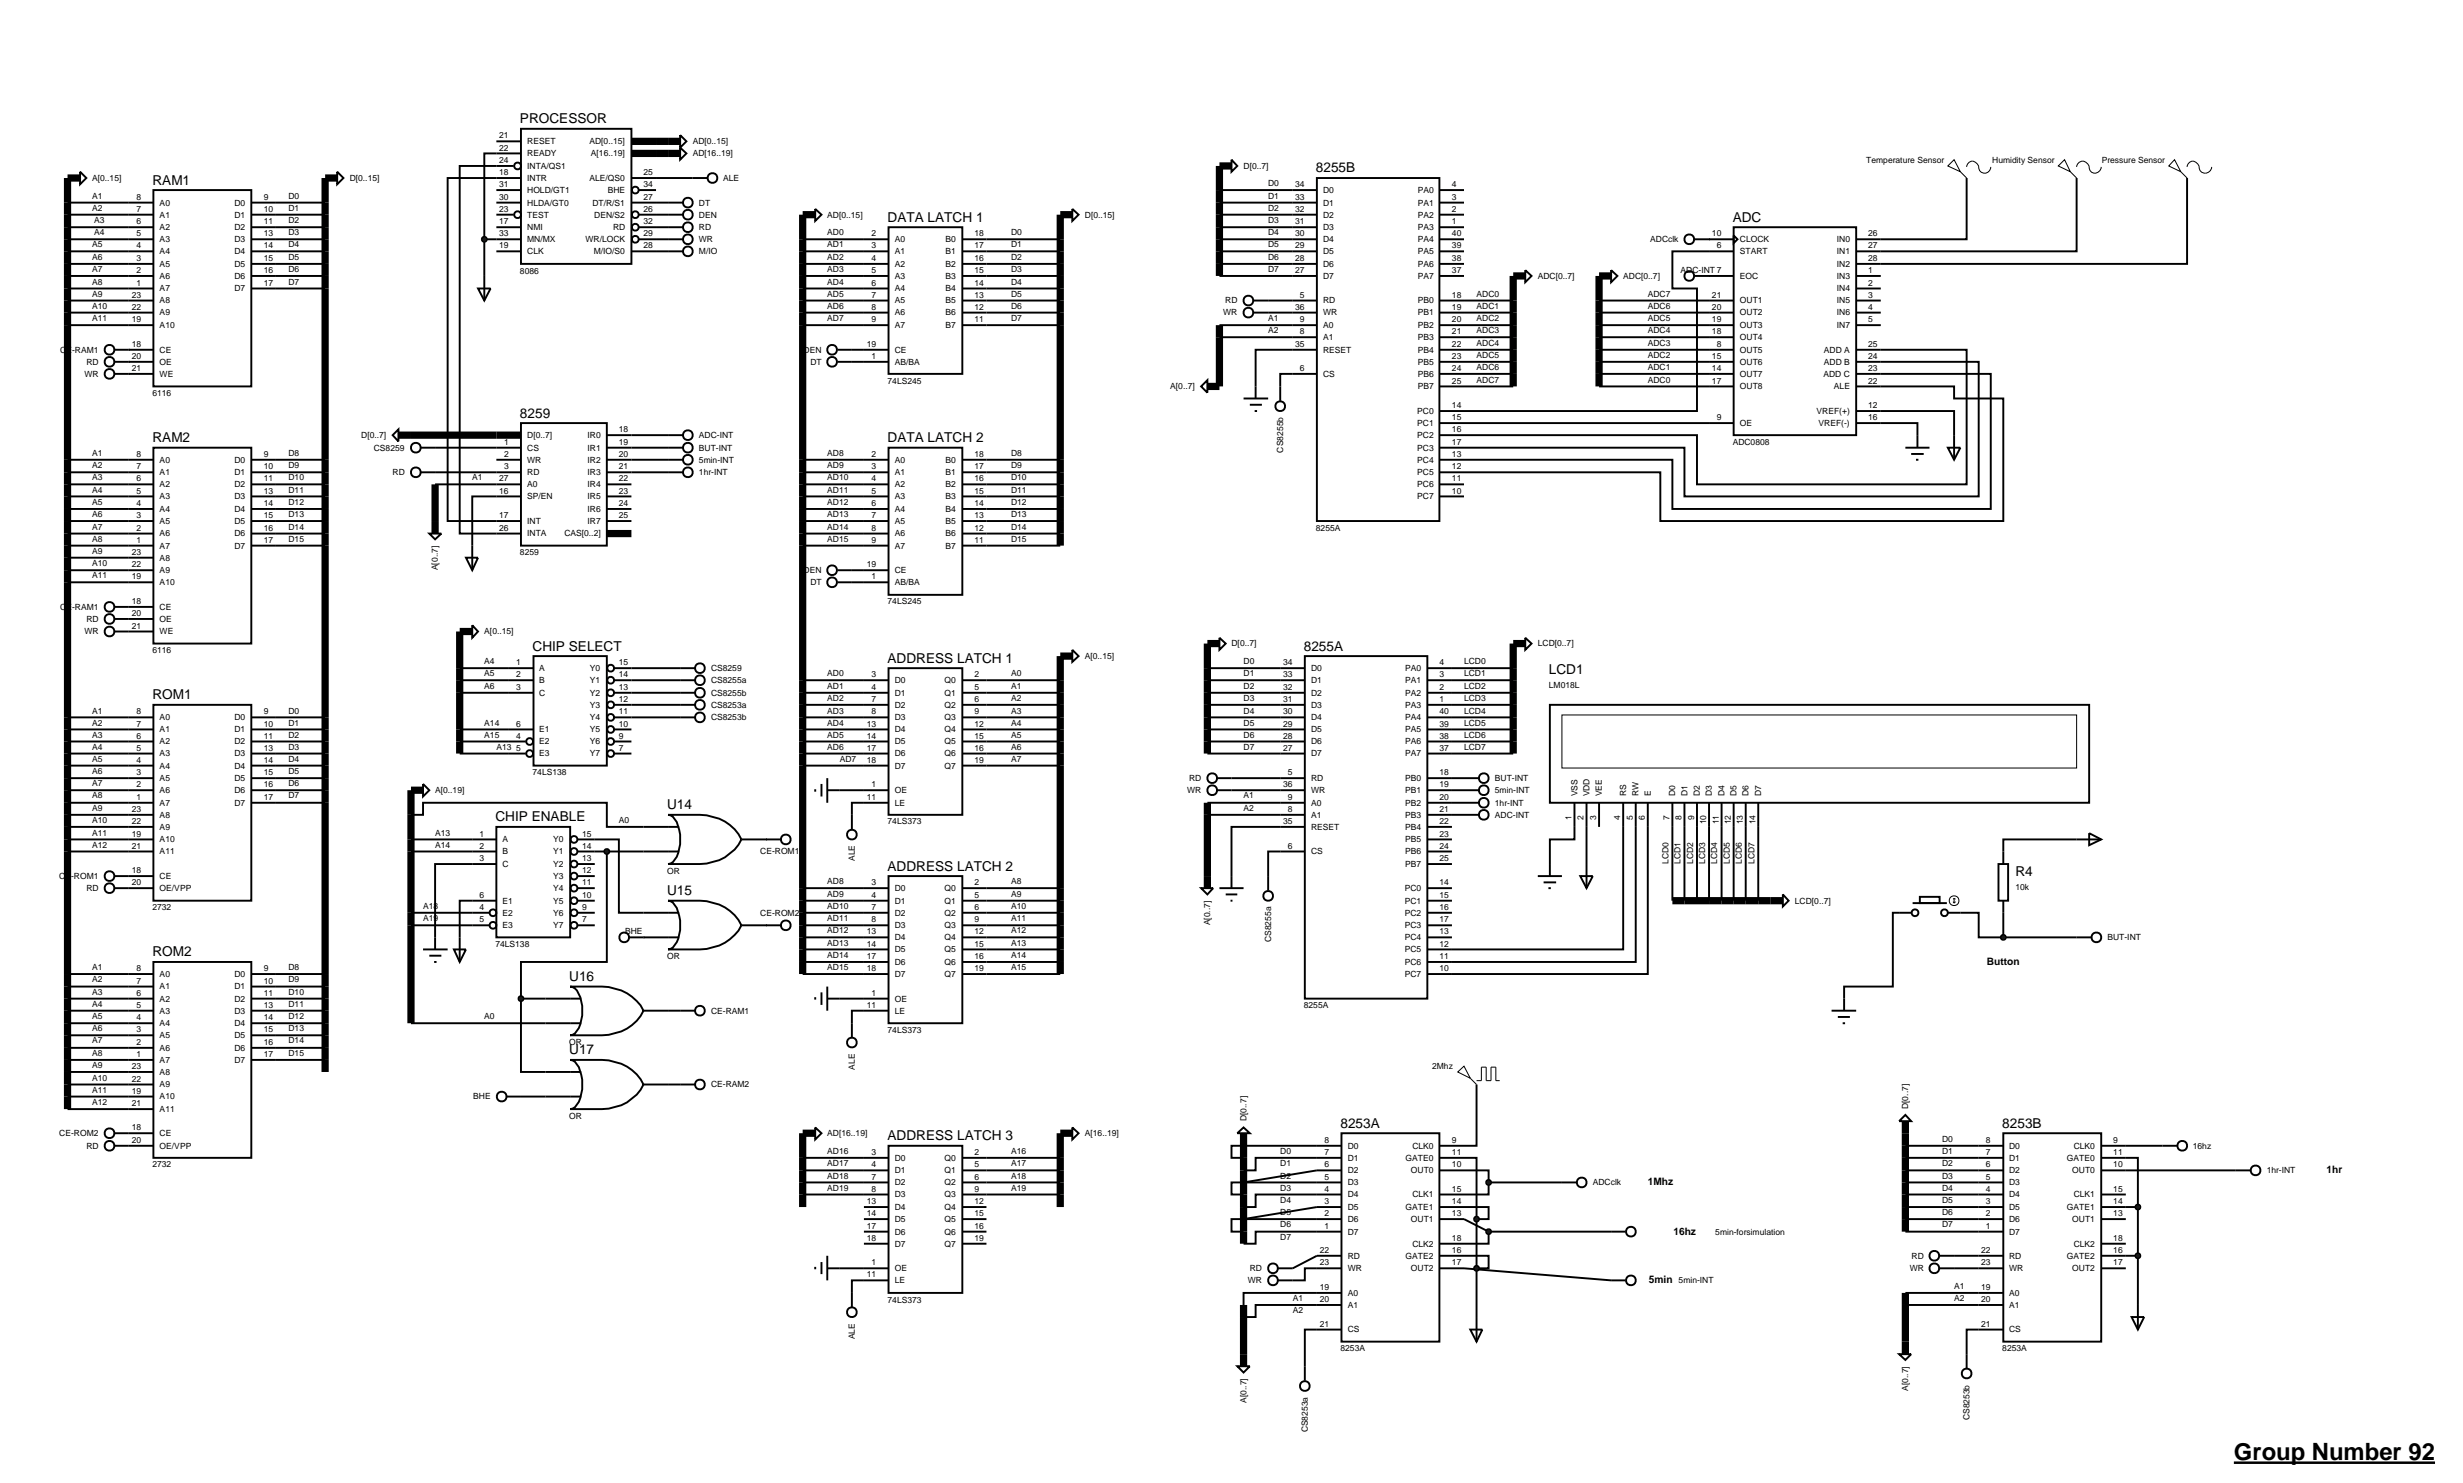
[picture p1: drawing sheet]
<svg xmlns="http://www.w3.org/2000/svg" width="511mm" height="307mm" viewBox="0 0 511 307" stroke-linecap="round" stroke-linejoin="round" font-family="sans-serif">
<defs><g id="words">
<text font-size="4.9" x="463.1" y="302.7">Group Number 92</text>
<g font-size="2.8">
<text x="107.8" y="25.6">PROCESSOR</text>
<text x="272.8" y="35.8">8255B</text>
<text x="31.6" y="38.3">RAM1</text>
<text x="184" y="46">DATA LATCH 1</text>
<text x="359.2" y="46">ADC</text>
<text x="107.8" y="86.6">8259</text>
<text x="31.6" y="91.7">RAM2</text>
<text x="184" y="91.7">DATA LATCH 2</text>
<text x="110.4" y="134.9">CHIP SELECT</text>
<text x="184" y="137.4">ADDRESS LATCH 1</text>
<text x="270.3" y="134.9">8255A</text>
<text x="321.1" y="139.8">LCD1</text>
<text x="31.6" y="145">ROM1</text>
<text x="138.3" y="167.8">U14</text>
<text x="102.7" y="170.3">CHIP ENABLE</text>
<text x="138.3" y="185.6">U15</text>
<text x="184" y="180.5">ADDRESS LATCH 2</text>
<text x="417.8" y="181.6">R4</text>
<text x="31.6" y="198.3">ROM2</text>
<text x="118" y="203.3">U16</text>
<text x="118" y="218.6">U17</text>
<text x="277.9" y="233.8">8253A</text>
<text x="415.1" y="233.8">8253B</text>
<text x="184" y="236.4">ADDRESS LATCH 3</text>
</g>
<g font-size="2.1">
<text x="411.9" y="200">Button</text>
<text x="341.6" y="245.7">1Mhz</text>
<text x="482.3" y="243.2">1hr</text>
<text x="346.9" y="255.9">16hz</text>
<text x="341.8" y="266">5min</text>
</g>
<g font-size="1.8">
<text x="103.5" y="28.7">21</text>
<text x="109.3" y="29.9">RESET</text>
<text x="122.2" y="29.9">AD[0..15]</text>
<text x="143.6" y="29.9">AD[0..15]</text>
<text x="103.5" y="31.2">22</text>
<text x="103.5" y="33.8">24</text>
<text x="109.3" y="32.4">READY</text>
<text x="109.3" y="35">INTA/QS1</text>
<text x="122.5" y="32.4">A[16..19]</text>
<text x="143.6" y="32.4">AD[16..19]</text>
<text x="257.8" y="35">D[0..7]</text>
<text x="386.9" y="33.7">Temperature Sensor</text>
<text x="413" y="33.7">Humidity Sensor</text>
<text x="435.7" y="33.7">Pressure Sensor</text>
<text x="19.1" y="41.2">A1</text>
<text x="19.1" y="37.5">A[0..15]</text>
<text x="28.3" y="41.4">8</text>
<text x="54.7" y="41.4">9</text>
<text x="59.8" y="41.2">D0</text>
<text x="72.5" y="37.5">D[0..15]</text>
<text x="103.5" y="36.3">18</text>
<text x="103.5" y="38.8">31</text>
<text x="103.5" y="41.4">30</text>
<text x="109.3" y="37.5">INTR</text>
<text x="109.3" y="40">HOLD/GT1</text>
<text x="122.2" y="37.5">ALE/QS0</text>
<text x="126" y="40">BHE</text>
<text x="133.4" y="36.3">25</text>
<text x="133.4" y="41.4">27</text>
<text x="133.4" y="38.8">34</text>
<text x="149.9" y="37.5">ALE</text>
<text x="262.9" y="38.6">D0</text>
<text x="262.9" y="41.2">D1</text>
<text x="268.5" y="38.8">34</text>
<text x="268.5" y="41.4">33</text>
<text x="274.3" y="40">D0</text>
<text x="293.9" y="40">PA0</text>
<text x="301" y="38.8">4</text>
<text x="301" y="41.4">3</text>
<text x="19.1" y="43.7">A2</text>
<text x="19.5" y="46.3">A3</text>
<text x="28.3" y="43.9">7</text>
<text x="28.3" y="46.5">6</text>
<text x="33.1" y="42.6">A0</text>
<text x="33.1" y="45.1">A1</text>
<text x="33.1" y="47.7">A2</text>
<text x="48.6" y="42.6">D0</text>
<text x="48.6" y="45.1">D1</text>
<text x="48.6" y="47.7">D2</text>
<text x="54.7" y="43.9">10</text>
<text x="54.7" y="46.5">11</text>
<text x="59.8" y="43.7">D1</text>
<text x="59.8" y="46.3">D2</text>
<text x="103.5" y="46.5">17</text>
<text x="103.5" y="43.9">23</text>
<text x="109.3" y="47.7">NMI</text>
<text x="109.3" y="42.6">HLDA/GT0</text>
<text x="109.3" y="45.1">TEST</text>
<text x="122.8" y="42.6">DT/R/S1</text>
<text x="123.2" y="45.1">DEN/S2</text>
<text x="127.1" y="47.7">RD</text>
<text x="133.4" y="43.9">26</text>
<text x="133.4" y="46.5">32</text>
<text x="144.9" y="47.7">RD</text>
<text x="144.9" y="45.1">DEN</text>
<text x="144.9" y="42.6">DT</text>
<text x="171.5" y="45.1">AD[0..15]</text>
<text x="224.9" y="45.1">D[0..15]</text>
<text x="262.9" y="43.7">D2</text>
<text x="262.9" y="46.3">D3</text>
<text x="268.5" y="43.9">32</text>
<text x="268.5" y="46.5">31</text>
<text x="274.3" y="42.6">D1</text>
<text x="274.3" y="45.1">D2</text>
<text x="274.3" y="47.7">D3</text>
<text x="293.9" y="42.6">PA1</text>
<text x="293.9" y="45.1">PA2</text>
<text x="293.9" y="47.7">PA3</text>
<text x="301" y="43.9">2</text>
<text x="301" y="46.5">1</text>
<text x="19.1" y="51.3">A5</text>
<text x="19.1" y="53.9">A6</text>
<text x="19.5" y="48.8">A4</text>
<text x="28.3" y="49">5</text>
<text x="28.3" y="51.5">4</text>
<text x="33.1" y="50.2">A3</text>
<text x="33.1" y="52.7">A4</text>
<text x="48.6" y="50.2">D3</text>
<text x="48.6" y="52.7">D4</text>
<text x="54.7" y="49">13</text>
<text x="54.7" y="51.5">14</text>
<text x="59.8" y="51.3">D4</text>
<text x="59.8" y="48.8">D3</text>
<text x="59.8" y="53.9">D5</text>
<text x="103.5" y="51.5">19</text>
<text x="103.5" y="49">33</text>
<text x="109.3" y="52.7">CLK</text>
<text x="109.3" y="50.2">MN/MX</text>
<text x="121.4" y="50.2">WR/LOCK</text>
<text x="123.1" y="52.7">M/IO/S0</text>
<text x="133.4" y="51.5">28</text>
<text x="133.4" y="49">29</text>
<text x="144.9" y="52.7">M/IO</text>
<text x="144.9" y="50.2">WR</text>
<text x="171.5" y="48.8">AD0</text>
<text x="171.5" y="51.3">AD1</text>
<text x="171.5" y="53.9">AD2</text>
<text x="180.7" y="49">2</text>
<text x="180.7" y="51.5">3</text>
<text x="185.5" y="50.2">A0</text>
<text x="185.5" y="52.7">A1</text>
<text x="196" y="50.2">B0</text>
<text x="196" y="52.7">B1</text>
<text x="202" y="49">18</text>
<text x="202" y="51.5">17</text>
<text x="209.6" y="48.8">D0</text>
<text x="209.6" y="51.3">D1</text>
<text x="209.6" y="53.9">D2</text>
<text x="262.9" y="48.8">D4</text>
<text x="262.9" y="51.3">D5</text>
<text x="262.9" y="53.9">D6</text>
<text x="268.5" y="49">30</text>
<text x="268.5" y="51.5">29</text>
<text x="274.3" y="50.2">D4</text>
<text x="274.3" y="52.7">D5</text>
<text x="293.9" y="50.2">PA4</text>
<text x="293.9" y="52.7">PA5</text>
<text x="301" y="49">40</text>
<text x="301" y="51.5">39</text>
<text x="342.1" y="50.2">ADCclk</text>
<text x="354.9" y="49">10</text>
<text x="355.9" y="51.5">6</text>
<text x="360.7" y="52.7">START</text>
<text x="360.7" y="50.2">CLOCK</text>
<text x="380.8" y="52.7">IN1</text>
<text x="380.8" y="50.2">IN0</text>
<text x="387.3" y="51.5">27</text>
<text x="387.3" y="49">26</text>
<text x="19.1" y="56.4">A7</text>
<text x="19.1" y="59">A8</text>
<text x="28.3" y="54.1">3</text>
<text x="28.3" y="56.6">2</text>
<text x="28.3" y="59.2">1</text>
<text x="33.1" y="55.3">A5</text>
<text x="33.1" y="57.8">A6</text>
<text x="48.6" y="55.3">D5</text>
<text x="48.6" y="57.8">D6</text>
<text x="54.7" y="54.1">15</text>
<text x="54.7" y="56.6">16</text>
<text x="54.7" y="59.2">17</text>
<text x="59.8" y="56.4">D6</text>
<text x="59.8" y="59">D7</text>
<text x="107.8" y="56.7">8086</text>
<text x="171.5" y="56.4">AD3</text>
<text x="171.5" y="59">AD4</text>
<text x="180.7" y="54.1">4</text>
<text x="180.7" y="56.6">5</text>
<text x="180.7" y="59.2">6</text>
<text x="185.5" y="55.3">A2</text>
<text x="185.5" y="57.8">A3</text>
<text x="196" y="55.3">B2</text>
<text x="196" y="57.8">B3</text>
<text x="202" y="54.1">16</text>
<text x="202" y="56.6">15</text>
<text x="202" y="59.2">14</text>
<text x="209.6" y="56.4">D3</text>
<text x="209.6" y="59">D4</text>
<text x="262.9" y="56.4">D7</text>
<text x="268.5" y="54.1">28</text>
<text x="268.5" y="56.6">27</text>
<text x="274.3" y="55.3">D6</text>
<text x="274.3" y="57.8">D7</text>
<text x="293.9" y="55.3">PA6</text>
<text x="293.9" y="57.8">PA7</text>
<text x="301" y="54.1">38</text>
<text x="301" y="56.6">37</text>
<text x="318.8" y="57.8">ADC[0..7]</text>
<text x="336.5" y="57.8">ADC[0..7]</text>
<text x="348.4" y="56.5">ADC-INT 7</text>
<text x="360.7" y="57.8">EOC</text>
<text x="380.8" y="57.8">IN3</text>
<text x="380.8" y="55.3">IN2</text>
<text x="387.3" y="56.6">1</text>
<text x="387.3" y="59.2">2</text>
<text x="387.3" y="54.1">28</text>
<text x="19.1" y="61.5">A9</text>
<text x="19.1" y="64">A10</text>
<text x="27.3" y="61.7">23</text>
<text x="27.3" y="64.2">22</text>
<text x="33.1" y="60.4">A7</text>
<text x="33.1" y="62.9">A8</text>
<text x="33.1" y="65.4">A9</text>
<text x="48.6" y="60.4">D7</text>
<text x="171.5" y="61.5">AD5</text>
<text x="171.5" y="64">AD6</text>
<text x="180.7" y="61.7">7</text>
<text x="180.7" y="64.2">8</text>
<text x="185.5" y="60.4">A4</text>
<text x="185.5" y="62.9">A5</text>
<text x="185.5" y="65.4">A6</text>
<text x="196" y="60.4">B4</text>
<text x="196" y="62.9">B5</text>
<text x="196" y="65.4">B6</text>
<text x="202" y="61.7">13</text>
<text x="202" y="64.2">12</text>
<text x="209.6" y="61.5">D5</text>
<text x="209.6" y="64">D6</text>
<text x="253.6" y="65.4">WR</text>
<text x="254" y="62.9">RD</text>
<text x="268.5" y="64.2">36</text>
<text x="269.5" y="61.7">5</text>
<text x="274.3" y="62.9">RD</text>
<text x="274.3" y="65.4">WR</text>
<text x="293.9" y="62.9">PB0</text>
<text x="293.9" y="65.4">PB1</text>
<text x="301" y="61.7">18</text>
<text x="301" y="64.2">19</text>
<text x="306.1" y="61.5">ADC0</text>
<text x="306.1" y="64">ADC1</text>
<text x="341.6" y="61.5">ADC7</text>
<text x="341.6" y="64">ADC6</text>
<text x="354.9" y="61.7">21</text>
<text x="354.9" y="64.2">20</text>
<text x="360.7" y="62.9">OUT1</text>
<text x="360.7" y="65.4">OUT2</text>
<text x="380.8" y="60.4">IN4</text>
<text x="380.8" y="62.9">IN5</text>
<text x="380.8" y="65.4">IN6</text>
<text x="387.3" y="61.7">3</text>
<text x="387.3" y="64.2">4</text>
<text x="19.1" y="66.6">A11</text>
<text x="27.3" y="66.8">19</text>
<text x="27.3" y="71.9">18</text>
<text x="33.1" y="68">A10</text>
<text x="171.5" y="66.6">AD7</text>
<text x="179.7" y="71.9">19</text>
<text x="180.7" y="66.8">9</text>
<text x="185.5" y="68">A7</text>
<text x="196" y="68">B7</text>
<text x="202" y="66.8">11</text>
<text x="209.6" y="66.6">D7</text>
<text x="262.9" y="66.6">A1</text>
<text x="262.9" y="69.1">A2</text>
<text x="268.5" y="71.9">35</text>
<text x="269.5" y="66.8">9</text>
<text x="269.5" y="69.3">8</text>
<text x="274.3" y="68">A0</text>
<text x="274.3" y="70.5">A1</text>
<text x="293.9" y="68">PB2</text>
<text x="293.9" y="70.5">PB3</text>
<text x="301" y="66.8">20</text>
<text x="301" y="69.3">21</text>
<text x="301" y="71.9">22</text>
<text x="306.1" y="66.6">ADC2</text>
<text x="306.1" y="69.1">ADC3</text>
<text x="306.1" y="71.7">ADC4</text>
<text x="341.6" y="66.6">ADC5</text>
<text x="341.6" y="69.1">ADC4</text>
<text x="341.6" y="71.7">ADC3</text>
<text x="354.9" y="69.3">18</text>
<text x="354.9" y="66.8">19</text>
<text x="355.9" y="71.9">8</text>
<text x="360.7" y="70.5">OUT4</text>
<text x="360.7" y="68">OUT3</text>
<text x="380.8" y="68">IN7</text>
<text x="387.3" y="71.9">25</text>
<text x="387.3" y="66.8">5</text>
<text x="12.5" y="73.1">CE-RAM1</text>
<text x="17.9" y="75.6">RD</text>
<text x="27.3" y="74.4">20</text>
<text x="27.3" y="76.9">21</text>
<text x="33.1" y="73.1">CE</text>
<text x="33.1" y="75.6">OE</text>
<text x="166.6" y="73.1">DEN</text>
<text x="168" y="75.6">DT</text>
<text x="180.7" y="74.4">1</text>
<text x="185.5" y="73.1">CE</text>
<text x="185.5" y="75.6">AB/BA</text>
<text x="269.5" y="76.9">6</text>
<text x="274.3" y="73.1">RESET</text>
<text x="293.9" y="73.1">PB4</text>
<text x="293.9" y="75.6">PB5</text>
<text x="301" y="74.4">23</text>
<text x="301" y="76.9">24</text>
<text x="306.1" y="74.2">ADC5</text>
<text x="306.1" y="76.7">ADC6</text>
<text x="341.6" y="74.2">ADC2</text>
<text x="341.6" y="76.7">ADC1</text>
<text x="354.9" y="76.9">14</text>
<text x="354.9" y="74.4">15</text>
<text x="360.7" y="73.1">OUT5</text>
<text x="360.7" y="75.6">OUT6</text>
<text x="378.1" y="75.6">ADD B</text>
<text x="378.1" y="73.1">ADD A</text>
<text x="387.3" y="74.4">24</text>
<text x="387.3" y="76.9">23</text>
<text x="17.5" y="78.1">WR</text>
<text x="31.6" y="82.1">6116</text>
<text x="33.1" y="78.1">WE</text>
<text x="184" y="79.6">74LS245</text>
<text x="242.6" y="80.7">A[0..7]</text>
<text x="274.3" y="78.1">CS</text>
<text x="293.9" y="78.1">PB6</text>
<text x="293.9" y="80.7">PB7</text>
<text x="301" y="79.5">25</text>
<text x="306.1" y="79.3">ADC7</text>
<text x="341.6" y="79.3">ADC0</text>
<text x="354.9" y="79.5">17</text>
<text x="360.7" y="78.1">OUT7</text>
<text x="360.7" y="80.7">OUT8</text>
<text x="378" y="78.1">ADD C</text>
<text x="380.2" y="80.7">ALE</text>
<text x="387.3" y="79.5">22</text>
<text x="128.3" y="89.6">18</text>
<text x="293.8" y="85.8">PC0</text>
<text x="293.8" y="88.3">PC1</text>
<text x="301" y="84.6">14</text>
<text x="301" y="87.1">15</text>
<text x="301" y="89.6">16</text>
<text x="355.9" y="87.1">9</text>
<text x="360.7" y="88.3">OE</text>
<text x="376.6" y="85.8">VREF(+)</text>
<text x="377" y="88.3">VREF(-)</text>
<text x="387.3" y="84.6">12</text>
<text x="387.3" y="87.1">16</text>
<text x="19.1" y="94.5">A1</text>
<text x="28.3" y="94.7">8</text>
<text x="33.1" y="95.9">A0</text>
<text x="48.6" y="95.9">D0</text>
<text x="54.7" y="94.7">9</text>
<text x="59.8" y="94.5">D8</text>
<text x="74.9" y="90.8">D[0..7]</text>
<text x="77.5" y="93.4">CS8259</text>
<text x="104.5" y="92.2">1</text>
<text x="104.5" y="94.7">2</text>
<text x="109.3" y="93.4">CS</text>
<text x="109.3" y="95.9">WR</text>
<text x="109.3" y="90.8">D[0..7]</text>
<text x="121.8" y="90.8">IR0</text>
<text x="121.8" y="93.4">IR1</text>
<text x="121.8" y="95.9">IR2</text>
<text x="128.3" y="92.2">19</text>
<text x="128.3" y="94.7">20</text>
<text x="144.9" y="90.8">ADC-INT</text>
<text x="144.9" y="93.4">BUT-INT</text>
<text x="144.9" y="95.9">5min-INT</text>
<text x="171.5" y="94.5">AD8</text>
<text x="180.7" y="94.7">2</text>
<text x="185.5" y="95.9">A0</text>
<text x="196" y="95.9">B0</text>
<text x="202" y="94.7">18</text>
<text x="209.6" y="94.5">D8</text>
<text x="266" y="93.8" transform="rotate(-90 266 93.8)">CS8255b</text>
<text x="293.8" y="90.8">PC2</text>
<text x="293.8" y="93.4">PC3</text>
<text x="293.8" y="95.9">PC4</text>
<text x="301" y="92.2">17</text>
<text x="301" y="94.7">13</text>
<text x="359.2" y="92.3">ADC0808</text>
<text x="19.1" y="97.1">A2</text>
<text x="19.1" y="99.6">A3</text>
<text x="28.3" y="97.3">7</text>
<text x="28.3" y="99.8">6</text>
<text x="33.1" y="98.5">A1</text>
<text x="33.1" y="101">A2</text>
<text x="48.6" y="98.5">D1</text>
<text x="48.6" y="101">D2</text>
<text x="54.7" y="97.3">10</text>
<text x="54.7" y="99.8">11</text>
<text x="59.8" y="97.1">D9</text>
<text x="59.8" y="99.6">D10</text>
<text x="81.4" y="98.5">RD</text>
<text x="97.9" y="99.6">A1</text>
<text x="103.5" y="99.8">27</text>
<text x="104.5" y="97.3">3</text>
<text x="109.3" y="98.5">RD</text>
<text x="109.3" y="101">A0</text>
<text x="121.8" y="98.5">IR3</text>
<text x="121.8" y="101">IR4</text>
<text x="128.3" y="97.3">21</text>
<text x="128.3" y="99.8">22</text>
<text x="144.9" y="98.5">1hr-INT</text>
<text x="171.5" y="97.1">AD9</text>
<text x="171.5" y="99.6">AD10</text>
<text x="180.7" y="97.3">3</text>
<text x="180.7" y="99.8">4</text>
<text x="185.5" y="98.5">A1</text>
<text x="185.5" y="101">A2</text>
<text x="196" y="98.5">B1</text>
<text x="196" y="101">B2</text>
<text x="202" y="97.3">17</text>
<text x="202" y="99.8">16</text>
<text x="209.6" y="97.1">D9</text>
<text x="209.6" y="99.6">D10</text>
<text x="293.8" y="98.5">PC5</text>
<text x="293.8" y="101">PC6</text>
<text x="301" y="97.3">12</text>
<text x="301" y="99.8">11</text>
<text x="19.1" y="102.1">A4</text>
<text x="19.1" y="104.7">A5</text>
<text x="19.1" y="107.2">A6</text>
<text x="28.3" y="102.3">5</text>
<text x="28.3" y="104.9">4</text>
<text x="28.3" y="107.4">3</text>
<text x="33.1" y="103.5">A3</text>
<text x="33.1" y="106.1">A4</text>
<text x="48.6" y="103.5">D3</text>
<text x="48.6" y="106.1">D4</text>
<text x="54.7" y="102.3">13</text>
<text x="54.7" y="104.9">14</text>
<text x="54.7" y="107.4">15</text>
<text x="59.8" y="102.1">D11</text>
<text x="59.8" y="104.7">D12</text>
<text x="59.8" y="107.2">D13</text>
<text x="103.5" y="107.4">17</text>
<text x="103.5" y="102.3">16</text>
<text x="109.3" y="103.5">SP/EN</text>
<text x="121.8" y="103.5">IR5</text>
<text x="121.8" y="106.1">IR6</text>
<text x="128.3" y="102.3">23</text>
<text x="128.3" y="104.9">24</text>
<text x="128.3" y="107.4">25</text>
<text x="171.5" y="102.1">AD11</text>
<text x="171.5" y="104.7">AD12</text>
<text x="171.5" y="107.2">AD13</text>
<text x="180.7" y="102.3">5</text>
<text x="180.7" y="104.9">6</text>
<text x="180.7" y="107.4">7</text>
<text x="185.5" y="103.5">A3</text>
<text x="185.5" y="106.1">A4</text>
<text x="196" y="103.5">B3</text>
<text x="196" y="106.1">B4</text>
<text x="202" y="102.3">15</text>
<text x="202" y="104.9">14</text>
<text x="202" y="107.4">13</text>
<text x="209.6" y="102.1">D11</text>
<text x="209.6" y="104.7">D12</text>
<text x="209.6" y="107.2">D13</text>
<text x="293.8" y="103.5">PC7</text>
<text x="301" y="102.3">10</text>
<text x="19.1" y="109.8">A7</text>
<text x="19.1" y="112.3">A8</text>
<text x="28.3" y="110">2</text>
<text x="28.3" y="112.5">1</text>
<text x="33.1" y="108.6">A5</text>
<text x="33.1" y="111.2">A6</text>
<text x="33.1" y="113.7">A7</text>
<text x="48.6" y="108.6">D5</text>
<text x="48.6" y="111.2">D6</text>
<text x="48.6" y="113.7">D7</text>
<text x="54.7" y="110">16</text>
<text x="54.7" y="112.5">17</text>
<text x="59.8" y="109.8">D14</text>
<text x="59.8" y="112.3">D15</text>
<text x="103.5" y="110">26</text>
<text x="109.3" y="108.6">INT</text>
<text x="109.3" y="111.2">INTA</text>
<text x="117" y="111.2">CAS[0..2]</text>
<text x="121.8" y="108.6">IR7</text>
<text x="171.5" y="109.8">AD14</text>
<text x="171.5" y="112.3">AD15</text>
<text x="180.7" y="110">8</text>
<text x="180.7" y="112.5">9</text>
<text x="185.5" y="108.6">A5</text>
<text x="185.5" y="111.2">A6</text>
<text x="185.5" y="113.7">A7</text>
<text x="196" y="108.6">B5</text>
<text x="196" y="111.2">B6</text>
<text x="196" y="113.7">B7</text>
<text x="202" y="110">12</text>
<text x="202" y="112.5">11</text>
<text x="209.6" y="109.8">D14</text>
<text x="209.6" y="112.3">D15</text>
<text x="272.8" y="110">8255A</text>
<text x="19.1" y="114.8">A9</text>
<text x="19.1" y="117.4">A10</text>
<text x="19.1" y="119.9">A11</text>
<text x="27.3" y="115">23</text>
<text x="27.3" y="117.6">22</text>
<text x="33.1" y="116.2">A8</text>
<text x="33.1" y="118.8">A9</text>
<text x="90.8" y="118.2" transform="rotate(-90 90.8 118.2)">A[0..7]</text>
<text x="107.8" y="115.1">8259</text>
<text x="166.6" y="118.8">DEN</text>
<text x="179.7" y="117.6">19</text>
<text x="185.5" y="118.8">CE</text>
<text x="27.3" y="120.1">19</text>
<text x="27.3" y="125.2">18</text>
<text x="33.1" y="121.3">A10</text>
<text x="168" y="121.3">DT</text>
<text x="180.7" y="120.1">1</text>
<text x="184" y="125.3">74LS245</text>
<text x="185.5" y="121.3">AB/BA</text>
<text x="12.5" y="126.4">CE-RAM1</text>
<text x="17.5" y="131.5">WR</text>
<text x="17.9" y="128.9">RD</text>
<text x="27.3" y="127.7">20</text>
<text x="27.3" y="130.3">21</text>
<text x="33.1" y="126.4">CE</text>
<text x="33.1" y="128.9">OE</text>
<text x="33.1" y="131.5">WE</text>
<text x="100.4" y="131.5">A[0..15]</text>
<text x="31.6" y="135.4">6116</text>
<text x="100.4" y="137.7">A4</text>
<text x="107" y="137.9">1</text>
<text x="128.3" y="137.9">15</text>
<text x="224.9" y="136.6">A[0..15]</text>
<text x="255.3" y="134">D[0..7]</text>
<text x="257.8" y="137.7">D0</text>
<text x="266" y="137.9">34</text>
<text x="298.4" y="137.9">4</text>
<text x="303.5" y="137.7">LCD0</text>
<text x="318.8" y="134">LCD[0..7]</text>
<text x="100.4" y="140.2">A5</text>
<text x="100.4" y="142.8">A6</text>
<text x="107" y="140.4">2</text>
<text x="107" y="143">3</text>
<text x="111.8" y="139.1">A</text>
<text x="111.8" y="141.6">B</text>
<text x="122.3" y="139.1">Y0</text>
<text x="122.3" y="141.6">Y1</text>
<text x="128.3" y="140.4">14</text>
<text x="128.3" y="143">13</text>
<text x="147.4" y="139.1">CS8259</text>
<text x="147.4" y="141.6">CS8255a</text>
<text x="171.5" y="142.8">AD1</text>
<text x="171.5" y="140.2">AD0</text>
<text x="180.7" y="140.4">3</text>
<text x="180.7" y="143">4</text>
<text x="185.5" y="141.6">D0</text>
<text x="195.8" y="141.6">Q0</text>
<text x="202" y="140.4">2</text>
<text x="202" y="143">5</text>
<text x="209.6" y="140.2">A0</text>
<text x="209.6" y="142.8">A1</text>
<text x="257.8" y="140.2">D1</text>
<text x="257.8" y="142.8">D2</text>
<text x="266" y="140.4">33</text>
<text x="266" y="143">32</text>
<text x="271.8" y="139.1">D0</text>
<text x="271.8" y="141.6">D1</text>
<text x="291.3" y="139.1">PA0</text>
<text x="291.3" y="141.6">PA1</text>
<text x="298.4" y="140.4">3</text>
<text x="298.4" y="143">2</text>
<text x="303.5" y="140.2">LCD1</text>
<text x="303.5" y="142.8">LCD2</text>
<text x="321.1" y="142.6">LM018L</text>
<text x="19.1" y="147.9">A1</text>
<text x="28.3" y="148.1">8</text>
<text x="33.1" y="149.3">A0</text>
<text x="48.6" y="149.3">D0</text>
<text x="54.7" y="148.1">9</text>
<text x="59.8" y="147.9">D0</text>
<text x="111.8" y="144.2">C</text>
<text x="122.3" y="144.2">Y2</text>
<text x="122.3" y="146.7">Y3</text>
<text x="122.3" y="149.3">Y4</text>
<text x="128.3" y="145.5">12</text>
<text x="128.3" y="148.1">11</text>
<text x="147.4" y="144.2">CS8255b</text>
<text x="147.4" y="146.7">CS8253a</text>
<text x="147.4" y="149.3">CS8253b</text>
<text x="171.5" y="147.9">AD3</text>
<text x="171.5" y="145.3">AD2</text>
<text x="180.7" y="145.5">7</text>
<text x="180.7" y="148.1">8</text>
<text x="185.5" y="144.2">D1</text>
<text x="185.5" y="146.7">D2</text>
<text x="185.5" y="149.3">D3</text>
<text x="195.8" y="144.2">Q1</text>
<text x="195.8" y="146.7">Q2</text>
<text x="195.8" y="149.3">Q3</text>
<text x="202" y="145.5">6</text>
<text x="202" y="148.1">9</text>
<text x="209.6" y="145.3">A2</text>
<text x="209.6" y="147.9">A3</text>
<text x="257.8" y="145.3">D3</text>
<text x="257.8" y="147.9">D4</text>
<text x="266" y="145.5">31</text>
<text x="266" y="148.1">30</text>
<text x="271.8" y="144.2">D2</text>
<text x="271.8" y="146.7">D3</text>
<text x="271.8" y="149.3">D4</text>
<text x="291.3" y="144.2">PA2</text>
<text x="291.3" y="146.7">PA3</text>
<text x="291.3" y="149.3">PA4</text>
<text x="298.4" y="145.5">1</text>
<text x="298.4" y="148.1">40</text>
<text x="303.5" y="145.3">LCD3</text>
<text x="303.5" y="147.9">LCD4</text>
<text x="19.1" y="150.4">A2</text>
<text x="19.1" y="152.9">A3</text>
<text x="19.1" y="155.4">A4</text>
<text x="28.3" y="150.6">7</text>
<text x="28.3" y="153.1">6</text>
<text x="28.3" y="155.6">5</text>
<text x="33.1" y="151.8">A1</text>
<text x="33.1" y="154.3">A2</text>
<text x="48.6" y="151.8">D1</text>
<text x="48.6" y="154.3">D2</text>
<text x="54.7" y="150.6">10</text>
<text x="54.7" y="153.1">11</text>
<text x="54.7" y="155.6">13</text>
<text x="59.8" y="150.4">D1</text>
<text x="59.8" y="152.9">D2</text>
<text x="59.8" y="155.4">D3</text>
<text x="100.4" y="150.4">A14</text>
<text x="100.4" y="152.9">A15</text>
<text x="102.9" y="155.4">A13</text>
<text x="107" y="150.6">6</text>
<text x="107" y="153.1">4</text>
<text x="107" y="155.6">5</text>
<text x="111.8" y="151.8">E1</text>
<text x="111.8" y="154.3">E2</text>
<text x="122.3" y="151.8">Y5</text>
<text x="122.3" y="154.3">Y6</text>
<text x="128.3" y="150.6">10</text>
<text x="128.3" y="153.1">9</text>
<text x="128.3" y="155.6">7</text>
<text x="171.5" y="155.4">AD6</text>
<text x="171.5" y="152.9">AD5</text>
<text x="171.5" y="150.4">AD4</text>
<text x="179.7" y="150.6">13</text>
<text x="179.7" y="153.1">14</text>
<text x="179.7" y="155.6">17</text>
<text x="185.5" y="151.8">D4</text>
<text x="185.5" y="154.3">D5</text>
<text x="195.8" y="151.8">Q4</text>
<text x="195.8" y="154.3">Q5</text>
<text x="202" y="150.6">12</text>
<text x="202" y="153.1">15</text>
<text x="202" y="155.6">16</text>
<text x="209.6" y="150.4">A4</text>
<text x="209.6" y="152.9">A5</text>
<text x="209.6" y="155.4">A6</text>
<text x="257.8" y="150.4">D5</text>
<text x="257.8" y="152.9">D6</text>
<text x="257.8" y="155.4">D7</text>
<text x="266" y="150.6">29</text>
<text x="266" y="153.1">28</text>
<text x="266" y="155.6">27</text>
<text x="271.8" y="151.8">D5</text>
<text x="271.8" y="154.3">D6</text>
<text x="291.3" y="151.8">PA5</text>
<text x="291.3" y="154.3">PA6</text>
<text x="298.4" y="150.6">39</text>
<text x="298.4" y="153.1">38</text>
<text x="298.4" y="155.6">37</text>
<text x="303.5" y="155.4">LCD7</text>
<text x="303.5" y="150.4">LCD5</text>
<text x="303.5" y="152.9">LCD6</text>
<text x="19.1" y="157.9">A5</text>
<text x="19.1" y="160.5">A6</text>
<text x="28.3" y="158.1">4</text>
<text x="28.3" y="160.7">3</text>
<text x="33.1" y="156.8">A3</text>
<text x="33.1" y="159.3">A4</text>
<text x="33.1" y="161.9">A5</text>
<text x="48.6" y="156.8">D3</text>
<text x="48.6" y="159.3">D4</text>
<text x="48.6" y="161.9">D5</text>
<text x="54.7" y="158.1">14</text>
<text x="54.7" y="160.7">15</text>
<text x="59.8" y="157.9">D4</text>
<text x="59.8" y="160.5">D5</text>
<text x="110.4" y="160.7">74LS138</text>
<text x="111.8" y="156.8">E3</text>
<text x="122.3" y="156.8">Y7</text>
<text x="174.1" y="157.9">AD7</text>
<text x="179.7" y="158.1">18</text>
<text x="185.5" y="156.8">D6</text>
<text x="185.5" y="159.3">D7</text>
<text x="195.8" y="156.8">Q6</text>
<text x="195.8" y="159.3">Q7</text>
<text x="202" y="158.1">19</text>
<text x="209.6" y="157.9">A7</text>
<text x="246.5" y="161.9">RD</text>
<text x="267" y="160.7">5</text>
<text x="271.8" y="156.8">D7</text>
<text x="271.8" y="161.9">RD</text>
<text x="291.3" y="156.8">PA7</text>
<text x="291.3" y="161.9">PB0</text>
<text x="298.4" y="160.7">18</text>
<text x="309.9" y="161.9">BUT-INT</text>
<text x="19.1" y="163">A7</text>
<text x="19.1" y="165.5">A8</text>
<text x="28.3" y="163.2">2</text>
<text x="28.3" y="165.8">1</text>
<text x="33.1" y="164.4">A6</text>
<text x="33.1" y="167">A7</text>
<text x="48.6" y="164.4">D6</text>
<text x="48.6" y="167">D7</text>
<text x="54.7" y="163.2">16</text>
<text x="54.7" y="165.8">17</text>
<text x="59.8" y="163">D6</text>
<text x="59.8" y="165.5">D7</text>
<text x="90.2" y="164.4">A[0..19]</text>
<text x="179.7" y="165.8">11</text>
<text x="180.7" y="163.2">1</text>
<text x="185.5" y="164.4">OE</text>
<text x="185.5" y="167">LE</text>
<text x="246.1" y="164.4">WR</text>
<text x="257.8" y="165.5">A1</text>
<text x="266" y="163.2">36</text>
<text x="267" y="165.8">9</text>
<text x="271.8" y="164.4">WR</text>
<text x="271.8" y="167">A0</text>
<text x="291.3" y="164.4">PB1</text>
<text x="291.3" y="167">PB2</text>
<text x="298.4" y="163.2">19</text>
<text x="298.4" y="165.8">20</text>
<text x="309.9" y="164.4">5min-INT</text>
<text x="309.9" y="167">1hr-INT</text>
<text x="327" y="165.1" transform="rotate(-90 327 165.1)">VSS</text>
<text x="329.5" y="165.1" transform="rotate(-90 329.5 165.1)">VDD</text>
<text x="332.1" y="165.1" transform="rotate(-90 332.1 165.1)">VEE</text>
<text x="337.1" y="165.1" transform="rotate(-90 337.1 165.1)">RS</text>
<text x="339.7" y="165.1" transform="rotate(-90 339.7 165.1)">RW</text>
<text x="342.2" y="165.1" transform="rotate(-90 342.2 165.1)">E</text>
<text x="347.3" y="165.1" transform="rotate(-90 347.3 165.1)">D0</text>
<text x="349.8" y="165.1" transform="rotate(-90 349.8 165.1)">D1</text>
<text x="352.4" y="165.1" transform="rotate(-90 352.4 165.1)">D2</text>
<text x="354.9" y="165.1" transform="rotate(-90 354.9 165.1)">D3</text>
<text x="357.5" y="165.1" transform="rotate(-90 357.5 165.1)">D4</text>
<text x="360" y="165.1" transform="rotate(-90 360 165.1)">D5</text>
<text x="362.5" y="165.1" transform="rotate(-90 362.5 165.1)">D6</text>
<text x="365.1" y="165.1" transform="rotate(-90 365.1 165.1)">D7</text>
<text x="19.1" y="168.1">A9</text>
<text x="19.1" y="170.6">A10</text>
<text x="19.1" y="173.2">A11</text>
<text x="27.3" y="168.3">23</text>
<text x="27.3" y="170.8">22</text>
<text x="27.3" y="173.4">19</text>
<text x="33.1" y="169.5">A8</text>
<text x="33.1" y="172">A9</text>
<text x="90.2" y="173.2">A13</text>
<text x="99.4" y="173.4">1</text>
<text x="120.7" y="173.4">15</text>
<text x="128.3" y="170.6">A0</text>
<text x="184" y="170.9">74LS373</text>
<text x="257.8" y="168.1">A2</text>
<text x="266" y="170.8">35</text>
<text x="267" y="168.3">8</text>
<text x="271.8" y="169.5">A1</text>
<text x="271.8" y="172">RESET</text>
<text x="291.3" y="169.5">PB3</text>
<text x="291.3" y="172">PB4</text>
<text x="298.4" y="168.3">21</text>
<text x="298.4" y="170.8">22</text>
<text x="298.4" y="173.4">23</text>
<text x="309.9" y="169.5">ADC-INT</text>
<text x="325.8" y="169.9" transform="rotate(-90 325.8 169.9)">1</text>
<text x="328.3" y="169.9" transform="rotate(-90 328.3 169.9)">2</text>
<text x="330.9" y="169.9" transform="rotate(-90 330.9 169.9)">3</text>
<text x="335.9" y="169.9" transform="rotate(-90 335.9 169.9)">4</text>
<text x="338.5" y="169.9" transform="rotate(-90 338.5 169.9)">5</text>
<text x="341" y="169.9" transform="rotate(-90 341 169.9)">6</text>
<text x="346.1" y="169.9" transform="rotate(-90 346.1 169.9)">7</text>
<text x="348.6" y="169.9" transform="rotate(-90 348.6 169.9)">8</text>
<text x="351.2" y="169.9" transform="rotate(-90 351.2 169.9)">9</text>
<text x="353.7" y="170.9" transform="rotate(-90 353.7 170.9)">10</text>
<text x="356.3" y="170.9" transform="rotate(-90 356.3 170.9)">11</text>
<text x="358.8" y="170.9" transform="rotate(-90 358.8 170.9)">12</text>
<text x="361.3" y="170.9" transform="rotate(-90 361.3 170.9)">13</text>
<text x="363.9" y="170.9" transform="rotate(-90 363.9 170.9)">14</text>
<text x="19.1" y="175.7">A12</text>
<text x="27.3" y="175.9">21</text>
<text x="33.1" y="174.6">A10</text>
<text x="33.1" y="177.1">A11</text>
<text x="90.2" y="175.7">A14</text>
<text x="99.4" y="175.9">2</text>
<text x="99.4" y="178.5">3</text>
<text x="104.2" y="174.6">A</text>
<text x="104.2" y="177.1">B</text>
<text x="104.2" y="179.7">C</text>
<text x="114.7" y="174.6">Y0</text>
<text x="114.7" y="177.1">Y1</text>
<text x="114.7" y="179.7">Y2</text>
<text x="120.7" y="175.9">14</text>
<text x="120.7" y="178.5">13</text>
<text x="157.6" y="177.1">CE-ROM1</text>
<text x="177.2" y="178.5" transform="rotate(-90 177.2 178.5)">ALE</text>
<text x="267" y="175.9">6</text>
<text x="271.8" y="177.1">CS</text>
<text x="291.3" y="174.6">PB5</text>
<text x="291.3" y="177.1">PB6</text>
<text x="291.3" y="179.7">PB7</text>
<text x="298.4" y="175.9">24</text>
<text x="298.4" y="178.5">25</text>
<text x="345.9" y="179.1" transform="rotate(-90 345.9 179.1)">LCD0</text>
<text x="348.4" y="179.1" transform="rotate(-90 348.4 179.1)">LCD1</text>
<text x="351" y="179.1" transform="rotate(-90 351 179.1)">LCD2</text>
<text x="353.5" y="179.1" transform="rotate(-90 353.5 179.1)">LCD3</text>
<text x="356" y="179.1" transform="rotate(-90 356 179.1)">LCD4</text>
<text x="358.6" y="179.1" transform="rotate(-90 358.6 179.1)">LCD5</text>
<text x="361.1" y="179.1" transform="rotate(-90 361.1 179.1)">LCD6</text>
<text x="363.7" y="179.1" transform="rotate(-90 363.7 179.1)">LCD7</text>
<text x="12.3" y="182.2">CE-ROM1</text>
<text x="17.9" y="184.7">RD</text>
<text x="27.3" y="181">18</text>
<text x="27.3" y="183.5">20</text>
<text x="33.1" y="182.2">CE</text>
<text x="33.1" y="184.7">OE/VPP</text>
<text x="114.7" y="182.2">Y3</text>
<text x="114.7" y="184.7">Y4</text>
<text x="120.7" y="181">12</text>
<text x="120.7" y="183.5">11</text>
<text x="138.3" y="181.1">OR</text>
<text x="171.5" y="185.9">AD9</text>
<text x="171.5" y="183.3">AD8</text>
<text x="180.7" y="183.5">3</text>
<text x="185.5" y="184.7">D0</text>
<text x="195.8" y="184.7">Q0</text>
<text x="202" y="183.5">2</text>
<text x="209.6" y="183.3">A8</text>
<text x="209.6" y="185.9">A9</text>
<text x="291.2" y="184.7">PC0</text>
<text x="298.4" y="183.5">14</text>
<text x="417.8" y="184.5">10k</text>
<text x="31.6" y="188.7">2732</text>
<text x="87.7" y="190.9">A19</text>
<text x="87.7" y="188.4">A18</text>
<text x="99.4" y="186.1">6</text>
<text x="99.4" y="188.6">4</text>
<text x="99.4" y="191.2">5</text>
<text x="104.2" y="187.3">E1</text>
<text x="104.2" y="189.8">E2</text>
<text x="114.7" y="187.3">Y5</text>
<text x="114.7" y="189.8">Y6</text>
<text x="120.7" y="186.1">10</text>
<text x="120.7" y="188.6">9</text>
<text x="120.7" y="191.2">7</text>
<text x="157.6" y="189.8">CE-ROM2</text>
<text x="171.5" y="190.9">AD11</text>
<text x="171.5" y="188.4">AD10</text>
<text x="180.7" y="186.1">4</text>
<text x="180.7" y="188.6">7</text>
<text x="180.7" y="191.2">8</text>
<text x="185.5" y="187.3">D1</text>
<text x="185.5" y="189.8">D2</text>
<text x="195.8" y="187.3">Q1</text>
<text x="195.8" y="189.8">Q2</text>
<text x="202" y="186.1">5</text>
<text x="202" y="188.6">6</text>
<text x="202" y="191.2">9</text>
<text x="209.6" y="188.4">A10</text>
<text x="209.6" y="190.9">A11</text>
<text x="250.9" y="191.8" transform="rotate(-90 250.9 191.8)">A[0..7]</text>
<text x="291.2" y="187.3">PC1</text>
<text x="291.2" y="189.8">PC2</text>
<text x="298.4" y="186.1">15</text>
<text x="298.4" y="188.6">16</text>
<text x="298.4" y="191.2">17</text>
<text x="372.1" y="187.3">LCD[0..7]</text>
<text x="102.7" y="196.3">74LS138</text>
<text x="104.2" y="192.4">E3</text>
<text x="114.7" y="192.4">Y7</text>
<text x="129.6" y="193.7">BHE</text>
<text x="171.5" y="196">AD13</text>
<text x="171.5" y="193.5">AD12</text>
<text x="179.7" y="193.7">13</text>
<text x="179.7" y="196.2">14</text>
<text x="185.5" y="192.4">D3</text>
<text x="185.5" y="194.9">D4</text>
<text x="185.5" y="197.4">D5</text>
<text x="195.8" y="192.4">Q3</text>
<text x="195.8" y="194.9">Q4</text>
<text x="195.8" y="197.4">Q5</text>
<text x="202" y="193.7">12</text>
<text x="202" y="196.2">15</text>
<text x="209.6" y="193.5">A12</text>
<text x="209.6" y="196">A13</text>
<text x="263.5" y="195.3" transform="rotate(-90 263.5 195.3)">CS8255a</text>
<text x="291.2" y="192.4">PC3</text>
<text x="291.2" y="194.9">PC4</text>
<text x="291.2" y="197.4">PC5</text>
<text x="298.4" y="193.7">13</text>
<text x="298.4" y="196.2">12</text>
<text x="436.9" y="194.9">BUT-INT</text>
<text x="19.1" y="201.1">A1</text>
<text x="19.1" y="203.6">A2</text>
<text x="28.3" y="201.3">8</text>
<text x="28.3" y="203.9">7</text>
<text x="33.1" y="202.5">A0</text>
<text x="48.6" y="202.5">D0</text>
<text x="54.7" y="201.3">9</text>
<text x="54.7" y="203.9">10</text>
<text x="59.8" y="201.1">D8</text>
<text x="59.8" y="203.6">D9</text>
<text x="138.3" y="198.8">OR</text>
<text x="171.5" y="201.1">AD15</text>
<text x="171.5" y="198.6">AD14</text>
<text x="179.7" y="198.8">17</text>
<text x="179.7" y="201.3">18</text>
<text x="185.5" y="200">D6</text>
<text x="185.5" y="202.5">D7</text>
<text x="195.8" y="200">Q6</text>
<text x="195.8" y="202.5">Q7</text>
<text x="202" y="198.8">16</text>
<text x="202" y="201.3">19</text>
<text x="209.6" y="201.1">A15</text>
<text x="209.6" y="198.6">A14</text>
<text x="291.2" y="200">PC6</text>
<text x="291.2" y="202.5">PC7</text>
<text x="298.4" y="198.8">11</text>
<text x="298.4" y="201.3">10</text>
<text x="19.1" y="206.2">A3</text>
<text x="19.1" y="208.7">A4</text>
<text x="28.3" y="206.4">6</text>
<text x="28.3" y="208.9">5</text>
<text x="33.1" y="205.1">A1</text>
<text x="33.1" y="207.6">A2</text>
<text x="48.6" y="205.1">D1</text>
<text x="48.6" y="207.6">D2</text>
<text x="54.7" y="206.4">11</text>
<text x="54.7" y="208.9">13</text>
<text x="59.8" y="206.2">D10</text>
<text x="59.8" y="208.7">D11</text>
<text x="179.7" y="208.9">11</text>
<text x="180.7" y="206.4">1</text>
<text x="185.5" y="207.6">OE</text>
<text x="270.3" y="209">8255A</text>
<text x="19.1" y="211.3">A5</text>
<text x="19.1" y="213.8">A6</text>
<text x="28.3" y="211.5">4</text>
<text x="28.3" y="214">3</text>
<text x="33.1" y="210.1">A3</text>
<text x="33.1" y="212.7">A4</text>
<text x="33.1" y="215.2">A5</text>
<text x="48.6" y="210.1">D3</text>
<text x="48.6" y="212.7">D4</text>
<text x="48.6" y="215.2">D5</text>
<text x="54.7" y="211.5">14</text>
<text x="54.7" y="214">15</text>
<text x="59.8" y="211.3">D12</text>
<text x="59.8" y="213.8">D13</text>
<text x="100.4" y="211.3">A0</text>
<text x="147.4" y="210.1">CE-RAM1</text>
<text x="184" y="214.1">74LS373</text>
<text x="185.5" y="210.1">LE</text>
<text x="19.1" y="218.9">A8</text>
<text x="19.1" y="221.4">A9</text>
<text x="19.1" y="216.3">A7</text>
<text x="27.3" y="221.6">23</text>
<text x="28.3" y="216.6">2</text>
<text x="28.3" y="219.1">1</text>
<text x="33.1" y="217.8">A6</text>
<text x="33.1" y="220.3">A7</text>
<text x="48.6" y="217.8">D6</text>
<text x="48.6" y="220.3">D7</text>
<text x="54.7" y="216.6">16</text>
<text x="54.7" y="219.1">17</text>
<text x="59.8" y="216.3">D14</text>
<text x="59.8" y="218.9">D15</text>
<text x="118" y="216.6">OR</text>
<text x="177.2" y="221.7" transform="rotate(-90 177.2 221.7)">ALE</text>
<text x="296.9" y="221.6">2Mhz</text>
<text x="19.1" y="224">A10</text>
<text x="19.1" y="226.5">A11</text>
<text x="27.3" y="224.2">22</text>
<text x="27.3" y="226.7">19</text>
<text x="33.1" y="222.8">A8</text>
<text x="33.1" y="225.4">A9</text>
<text x="33.1" y="227.9">A10</text>
<text x="98.1" y="227.9">BHE</text>
<text x="147.4" y="225.4">CE-RAM2</text>
<text x="19.1" y="229">A12</text>
<text x="27.3" y="229.3">21</text>
<text x="33.1" y="230.5">A11</text>
<text x="118" y="231.9">OR</text>
<text x="258.4" y="232.4" transform="rotate(-90 258.4 232.4)">D[0..7]</text>
<text x="395.6" y="229.9" transform="rotate(-90 395.6 229.9)">D[0..7]</text>
<text x="12.3" y="235.5">CE-ROM2</text>
<text x="17.9" y="238.1">RD</text>
<text x="27.3" y="234.3">18</text>
<text x="27.3" y="236.9">20</text>
<text x="33.1" y="235.5">CE</text>
<text x="33.1" y="238.1">OE/VPP</text>
<text x="171.5" y="239.2">AD16</text>
<text x="171.5" y="235.5">AD[16..19]</text>
<text x="180.7" y="239.4">3</text>
<text x="202" y="239.4">2</text>
<text x="209.6" y="239.2">A16</text>
<text x="224.9" y="235.5">A[16..19]</text>
<text x="265.4" y="239.2">D0</text>
<text x="274.6" y="236.9">8</text>
<text x="274.6" y="239.4">7</text>
<text x="279.4" y="238.1">D0</text>
<text x="292.8" y="238.1">CLK0</text>
<text x="301" y="236.9">9</text>
<text x="301" y="239.4">11</text>
<text x="402.6" y="236.7">D0</text>
<text x="402.6" y="239.2">D1</text>
<text x="411.7" y="236.9">8</text>
<text x="411.7" y="239.4">7</text>
<text x="416.5" y="238.1">D0</text>
<text x="429.9" y="238.1">CLK0</text>
<text x="438.1" y="236.9">9</text>
<text x="438.1" y="239.4">11</text>
<text x="454.6" y="238.1">16hz</text>
<text x="31.6" y="242">2732</text>
<text x="171.5" y="241.7">AD17</text>
<text x="171.5" y="244.3">AD18</text>
<text x="180.7" y="242">4</text>
<text x="180.7" y="244.5">7</text>
<text x="185.5" y="240.6">D0</text>
<text x="185.5" y="243.2">D1</text>
<text x="185.5" y="245.7">D2</text>
<text x="195.8" y="240.6">Q0</text>
<text x="195.8" y="243.2">Q1</text>
<text x="195.8" y="245.7">Q2</text>
<text x="202" y="242">5</text>
<text x="202" y="244.5">6</text>
<text x="209.6" y="241.7">A17</text>
<text x="209.6" y="244.3">A18</text>
<text x="265.4" y="241.7">D1</text>
<text x="265.4" y="244.3">D2</text>
<text x="274.6" y="242">6</text>
<text x="274.6" y="244.5">5</text>
<text x="279.4" y="240.6">D1</text>
<text x="279.4" y="243.2">D2</text>
<text x="279.4" y="245.7">D3</text>
<text x="291.4" y="240.6">GATE0</text>
<text x="292.5" y="243.2">OUT0</text>
<text x="301" y="242">10</text>
<text x="330.2" y="245.7">ADCclk</text>
<text x="402.6" y="241.7">D2</text>
<text x="402.6" y="244.3">D3</text>
<text x="411.7" y="242">6</text>
<text x="411.7" y="244.5">5</text>
<text x="416.5" y="240.6">D1</text>
<text x="416.5" y="243.2">D2</text>
<text x="416.5" y="245.7">D3</text>
<text x="428.5" y="240.6">GATE0</text>
<text x="429.6" y="243.2">OUT0</text>
<text x="438.1" y="242">10</text>
<text x="469.9" y="243.2">1hr-INT</text>
<text x="171.5" y="246.8">AD19</text>
<text x="179.7" y="249.6">13</text>
<text x="180.7" y="247">8</text>
<text x="185.5" y="248.2">D3</text>
<text x="185.5" y="250.8">D4</text>
<text x="195.8" y="248.2">Q3</text>
<text x="195.8" y="250.8">Q4</text>
<text x="202" y="247">9</text>
<text x="202" y="249.6">12</text>
<text x="209.6" y="246.8">A19</text>
<text x="265.4" y="246.8">D3</text>
<text x="265.4" y="249.4">D4</text>
<text x="265.4" y="251.9">D5</text>
<text x="274.6" y="247">4</text>
<text x="274.6" y="249.6">3</text>
<text x="279.4" y="248.2">D4</text>
<text x="279.4" y="250.8">D5</text>
<text x="291.4" y="250.8">GATE1</text>
<text x="292.8" y="248.2">CLK1</text>
<text x="301" y="247">15</text>
<text x="301" y="249.6">14</text>
<text x="402.6" y="246.8">D4</text>
<text x="402.6" y="249.4">D5</text>
<text x="402.6" y="251.9">D6</text>
<text x="411.7" y="247">4</text>
<text x="411.7" y="249.6">3</text>
<text x="416.5" y="248.2">D4</text>
<text x="416.5" y="250.8">D5</text>
<text x="428.5" y="250.8">GATE1</text>
<text x="429.9" y="248.2">CLK1</text>
<text x="438.1" y="247">15</text>
<text x="438.1" y="249.6">14</text>
<text x="179.7" y="252.1">14</text>
<text x="179.7" y="254.7">17</text>
<text x="179.7" y="257.2">18</text>
<text x="185.5" y="253.3">D5</text>
<text x="185.5" y="255.9">D6</text>
<text x="195.8" y="253.3">Q5</text>
<text x="195.8" y="255.9">Q6</text>
<text x="202" y="252.1">15</text>
<text x="202" y="254.7">16</text>
<text x="202" y="257.2">19</text>
<text x="265.4" y="257">D7</text>
<text x="265.4" y="254.4">D6</text>
<text x="274.6" y="252.1">2</text>
<text x="274.6" y="254.7">1</text>
<text x="279.4" y="253.3">D6</text>
<text x="279.4" y="255.9">D7</text>
<text x="292.5" y="253.3">OUT1</text>
<text x="301" y="252.1">13</text>
<text x="301" y="257.2">18</text>
<text x="355.6" y="255.9">5min-forsimulation</text>
<text x="402.6" y="254.4">D7</text>
<text x="411.7" y="252.1">2</text>
<text x="411.7" y="254.7">1</text>
<text x="416.5" y="253.3">D6</text>
<text x="416.5" y="255.9">D7</text>
<text x="429.6" y="253.3">OUT1</text>
<text x="438.1" y="252.1">13</text>
<text x="438.1" y="257.2">18</text>
<text x="180.7" y="262.3">1</text>
<text x="185.5" y="258.4">D7</text>
<text x="185.5" y="263.5">OE</text>
<text x="195.8" y="258.4">Q7</text>
<text x="259.1" y="263.5">RD</text>
<text x="273.6" y="259.7">22</text>
<text x="273.6" y="262.3">23</text>
<text x="279.4" y="260.9">RD</text>
<text x="279.4" y="263.5">WR</text>
<text x="291.4" y="260.9">GATE2</text>
<text x="292.5" y="263.5">OUT2</text>
<text x="292.8" y="258.4">CLK2</text>
<text x="301" y="259.7">16</text>
<text x="301" y="262.3">17</text>
<text x="395.9" y="263.5">WR</text>
<text x="396.3" y="260.9">RD</text>
<text x="410.7" y="259.7">22</text>
<text x="410.7" y="262.3">23</text>
<text x="416.5" y="260.9">RD</text>
<text x="416.5" y="263.5">WR</text>
<text x="428.5" y="260.9">GATE2</text>
<text x="429.6" y="263.5">OUT2</text>
<text x="429.9" y="258.4">CLK2</text>
<text x="438.1" y="259.7">16</text>
<text x="438.1" y="262.3">17</text>
<text x="179.7" y="264.8">11</text>
<text x="184" y="270">74LS373</text>
<text x="185.5" y="266">LE</text>
<text x="258.7" y="266">WR</text>
<text x="268" y="269.7">A1</text>
<text x="273.6" y="267.4">19</text>
<text x="273.6" y="269.9">20</text>
<text x="279.4" y="268.6">A0</text>
<text x="348" y="266">5min-INT</text>
<text x="405.1" y="267.1">A1</text>
<text x="405.1" y="269.7">A2</text>
<text x="410.7" y="267.4">19</text>
<text x="410.7" y="269.9">20</text>
<text x="416.5" y="268.6">A0</text>
<text x="268" y="272.2">A2</text>
<text x="273.6" y="275">21</text>
<text x="279.4" y="271.1">A1</text>
<text x="410.7" y="275">21</text>
<text x="416.5" y="271.1">A1</text>
<text x="177.2" y="277.6" transform="rotate(-90 177.2 277.6)">ALE</text>
<text x="277.9" y="280.1">8253A</text>
<text x="279.4" y="276.2">CS</text>
<text x="415.1" y="280.1">8253A</text>
<text x="416.5" y="276.2">CS</text>
<text x="258.4" y="290.8" transform="rotate(-90 258.4 290.8)">A[0..7]</text>
<text x="395.6" y="288.3" transform="rotate(-90 395.6 288.3)">A[0..7]</text>
<text x="271.1" y="296.9" transform="rotate(-90 271.1 296.9)">CS8253a</text>
<text x="408.3" y="294.4" transform="rotate(-90 408.3 294.4)">CS8253b</text>
</g>
</g></defs>
<g fill="none" stroke="#000" stroke-width="1.5" stroke-linecap="butt">
<path d="M16.6 36.9h-2.6v193M69.9 36.9h-2.5v185.3M136 31.8h2.5M136 29.3h2.5M252.8 34.4v22.8M169 44.5h-2.6v157.4M222.3 44.5h-2.5v68.6M313.7 57.2v22.9M331.5 57.2v22.9M252.8 67.4v12.7M85.2 90.2h17.7M90.2 100.4v7.6"/>
<path d="M97.9 130.9h-2.6v25.3M222.3 136h-2.5v65.9M250.3 133.4v22.8M313.7 133.4v22.8M87.7 163.8h-2.5v48.3M250.3 166.4v15.2M346.7 186.7h20.3M169 234.9h-2.6v15.3M222.3 234.9h-2.5v15.3M257.8 237.5v20.3M395 234.9v20.4M257.8 270.5v10.2"/>
<path d="M395 268v10.1"/>
</g>
<g fill="none" stroke="#000" stroke-width=".4">
<path d="M16.6 35.6l1.3 1.3-1.3 1.3zM31.8 39.4h20.3v40.7h-20.3zM69.9 35.6l1.3 1.3-1.3 1.3zM102.9 31.8h-2.5v17.8M102.9 36.9h-10.1v71.1h10.1M102.9 34.4h-7.6v76.2h7.6M136 36.9h7.6M252.8 39.4h15.2M407.7 36.9v12.7h-17.8M430.5 36.9v15.2h-40.6M453.4 36.9v17.8h-63.5M14 49.6h17.8"/>
<path d="M14 52.1h17.8M14 54.7h17.8M14 57.2h17.8M14 59.8h17.8M14 42h17.8M14 44.5h17.8M14 47.1h17.8M52.1 49.6h15.3M52.1 52.1h15.3M52.1 54.7h15.3M52.1 57.2h15.3M52.1 59.8h15.3"/>
<path d="M52.1 42h15.3M52.1 44.5h15.3M52.1 47.1h15.3M100.4 49.6h2.5M100.4 49.6v7.6M136 49.6h2.5M136 52.1h2.5M136 42h2.5M136 44.5h2.5M136 47.1h2.5M166.4 49.6h17.8M166.4 52.1h17.8"/>
<path d="M166.4 54.7h17.8M166.4 57.2h17.8M166.4 59.8h17.8M169 43.3l1.3 1.2-1.3 1.3zM184.2 47.1h15.3v30.4h-15.3zM199.5 49.6h20.3M199.5 52.1h20.3M199.5 54.7h20.3M199.5 57.2h20.3M199.5 59.8h20.3M222.3 43.3l1.3 1.2-1.3 1.3zM252.8 49.6h15.2"/>
<path d="M252.8 52.1h15.2M252.8 54.7h15.2M252.8 57.2h15.2M252.8 42h15.2M252.8 44.5h15.2M252.8 47.1h15.2M354.3 52.1h-7.6v7.7h5.1v25.4h-48.3M14 62.3h17.8M14 64.8h17.8M14 67.4h17.8M23.7 72.5h8.1M23.7 75h8.1"/>
<path d="M23.7 77.5h8.1M166.4 62.3h17.8M166.4 64.8h17.8M166.4 67.4h17.8M176.6 72.5h7.6M176.6 75h7.6M199.5 62.3h20.3M199.5 64.8h20.3M199.5 67.4h20.3M252.8 67.4h15.2M252.8 69.9h15.2M262.9 62.3h5.1"/>
<path d="M262.9 64.8h5.1M268 72.5h-7.7v7.6M268 77.5h-2.6v2.6M303.5 62.3h10.2M303.5 64.8h10.2M303.5 67.4h10.2M303.5 69.9h10.2M303.5 72.5h10.2M303.5 75h10.2M303.5 77.5h10.2M331.5 62.3h22.8M331.5 64.8h22.8"/>
<path d="M331.5 67.4h22.8M331.5 69.9h22.8M331.5 72.5h22.8M331.5 75h22.8M331.5 77.5h22.8M389.9 75h20.3v27.9h-61v-10.1h-45.7M389.9 72.5h17.8v27.9h-55.9v-10.2h-48.3M389.9 77.5h22.8v28h-66v-10.2h-43.2M14 95.3h17.8M14 97.9h17.8M31.8 92.8h20.3v40.6h-20.3zM52.1 95.3h15.3"/>
<path d="M52.1 97.9h15.3M90.2 97.9h12.7M90.2 92.8h12.7M130.9 95.3h7.6M130.9 97.9h7.6M130.9 92.8h7.6M130.9 90.2h7.6M166.4 95.3h17.8M166.4 97.9h17.8M184.2 92.8h15.3v30.5h-15.3zM199.5 95.3h20.3M199.5 97.9h20.3"/>
<path d="M303.5 80.1h10.2M303.5 87.7h50.8M331.5 80.1h22.8M389.9 80.1h15.2v2.5h10.2v25.4h-71.1v-10.1h-40.7M389.9 87.7h7.6v2.5M389.9 85.2h15.2v5M14 100.4h17.8M14 102.9h17.8M14 105.5h17.8M14 108h17.8M14 110.6h17.8M14 113.1h17.8"/>
<path d="M14 115.6h17.8M14 118.2h17.8M52.1 100.4h15.3M52.1 102.9h15.3M52.1 105.5h15.3M52.1 108h15.3M52.1 110.6h15.3M52.1 113.1h15.3M90.2 100.4h12.7M102.9 102.9h-5v10.2M166.4 100.4h17.8M166.4 102.9h17.8"/>
<path d="M166.4 105.5h17.8M166.4 108h17.8M166.4 110.6h17.8M166.4 113.1h17.8M176.6 118.2h7.6M199.5 100.4h20.3M199.5 102.9h20.3M199.5 105.5h20.3M199.5 108h20.3M199.5 110.6h20.3M199.5 113.1h20.3M14 120.7h17.8"/>
<path d="M23.7 125.8h8.1M23.7 128.3h8.1M23.7 130.9h8.1M95.3 138.5h15.3M97.9 129.6l1.2 1.3-1.2 1.3zM110.6 136h15.2v22.7h-15.2zM127.3 138.5h16.8M176.6 120.7h7.6M184.2 138.5h15.3v30.4h-15.3zM222.3 134.7l1.3 1.3-1.3 1.2zM250.3 138.5h20.2M270.5 136h25.4v71h-25.4z"/>
<path d="M295.9 138.5h17.8M14 158.7h17.8M14 156.2h17.8M14 153.7h17.8M14 151.2h17.8M14 148.7h17.8M31.8 146.1h20.3v40.6h-20.3zM52.1 158.7h15.3M52.1 156.2h15.3M52.1 153.7h15.3M52.1 151.2h15.3M52.1 148.7h15.3"/>
<path d="M95.3 156.2h13.7M95.3 153.7h13.7M95.3 151.2h15.3M95.3 143.6h15.3M95.3 141h15.3M127.3 156.2h3.6M127.3 153.7h3.6M127.3 151.2h3.6M127.3 148.7h16.8M127.3 146.1h16.8M127.3 143.6h16.8M127.3 141h16.8"/>
<path d="M166.4 158.7h17.8M166.4 156.2h17.8M166.4 153.7h17.8M166.4 151.2h17.8M166.4 148.7h17.8M166.4 146.1h17.8M166.4 143.6h17.8M166.4 141h17.8M199.5 158.7h20.3M199.5 156.2h20.3M199.5 153.7h20.3M199.5 151.2h20.3"/>
<path d="M199.5 148.7h20.3M199.5 146.1h20.3M199.5 143.6h20.3M199.5 141h20.3M250.3 156.2h20.2M250.3 153.7h20.2M250.3 151.2h20.2M250.3 148.7h20.2M250.3 146.1h20.2M250.3 143.6h20.2M250.3 141h20.2M295.9 156.2h17.8"/>
<path d="M295.9 153.7h17.8M295.9 151.2h17.8M295.9 148.7h17.8M295.9 146.1h17.8M295.9 143.6h17.8M295.9 141h17.8M14 161.3h17.8M14 163.8h17.8M14 166.4h17.8M14 168.9h17.8M14 171.4h17.8M14 174h17.8"/>
<path d="M14 176.5h17.8M52.1 161.3h15.3M52.1 163.8h15.3M52.1 166.4h15.3M85.2 168.9h2.5v-2.5h38.1v5h15M85.2 174h17.7M85.2 176.5h17.7M87.7 162.5l1.3 1.3-1.3 1.3zM102.9 171.4h15.3v22.9h-15.3zM102.9 179.1h-12.7v17.7M119.7 174h8.6v15.2h12.5M119.7 176.5h21.1"/>
<path d="M119.7 179.1h3.6M125.8 176.5v22.9h-17.8v7.6M138.5 168.9h6.6a9.3 9.3 0 0 1 8.6 5.1 9.3 9.3 0 0 1-8.6 5.1h-6.6a2.52 2.52 0 0 0 2.1-2.3 8.9 8.9 0 0 0-.3-6.4l-.8-1.1zM153.7 174h8.2M174.1 163.8h10.1M184.2 166.4h-7.6v2.5M250.3 166.4h20.2M250.3 168.9h20.2M255.3 161.3h15.2M255.3 163.8h15.2M270.5 176.5h-7.6v5.1M270.5 171.4h-15.2v10.2"/>
<path d="M295.9 161.3h7.6M295.9 163.8h7.6M295.9 166.4h7.6M295.9 168.9h7.6M295.9 171.4h5.1M295.9 174h5.1M295.9 176.5h5.1M295.9 179.1h5.1M326.4 171.4v2.6h-5.1v5.1M328.9 171.4v7.7M336.5 171.4v25.4h-40.6M339.1 171.4v28h-43.2"/>
<path d="M341.6 171.4v30.5h-45.7M346.7 171.4v15.3M349.2 171.4v15.3M351.8 171.4v15.3M354.3 171.4v15.3M356.9 171.4v15.3M359.4 171.4v15.3M361.9 171.4v15.3M364.5 171.4v15.3M430.5 174h-15.2v2.5M23.7 184.1h8.1M23.7 181.6h8.1"/>
<path d="M31.8 199.4h20.3v40.6h-20.3zM85.2 191.8h16.2M85.2 189.2h16.2M87.7 196.8h5.1M89 198.1h2.5M90 199.4h.5M94.1 196.8h2.5l-1.3 2.6zM102.9 186.7h-7.6v12.7M119.7 191.8h3.6M119.7 189.2h3.6M119.7 186.7h3.6M119.7 184.1h3.6"/>
<path d="M119.7 181.6h3.6M133.4 194.3h7.4M138.5 186.7h6.6a9.3 9.3 0 0 1 8.6 5.1 9.5 9.5 0 0 1-8.6 5h-6.6a2.54 2.54 0 0 0 2.1-2.2 8.9 8.9 0 0 0-.3-6.4l-.8-1.1zM153.7 191.8h8.2M166.4 199.4h17.8M166.4 196.8h17.8M166.4 194.3h17.8M166.4 191.8h17.8M166.4 189.2h17.8M166.4 186.7h17.8M166.4 184.1h17.8M184.2 181.6h15.3v30.5h-15.3z"/>
<path d="M199.5 199.4h20.3M199.5 196.8h20.3M199.5 194.3h20.3M199.5 191.8h20.3M199.5 189.2h20.3M199.5 186.7h20.3M199.5 184.1h20.3M295.9 194.3h5.1M295.9 191.8h5.1M295.9 189.2h5.1M295.9 186.7h5.1M295.9 184.1h5.1"/>
<path d="M393.7 189.2h-1.3v15.3h-10.1v2.5M406.4 189.2h3.8v5.1h5.1M415.3 194.3h15.2M415.3 189.2v5.1M14 201.9h17.8M14 204.5h17.8M14 207h17.8M14 209.5h17.8M14 212.1h17.8M14 214.6h17.8M14 217.2h17.8M14 219.7h17.8"/>
<path d="M52.1 201.9h15.3M52.1 204.5h15.3M52.1 207h15.3M52.1 209.5h15.3M52.1 212.1h15.3M52.1 214.6h15.3M52.1 217.2h15.3M52.1 219.7h15.3M85.2 212.1h35.3M108 207v15.2h12.5M108 207h12.5M118.2 204.5h6.6a9.5 9.5 0 0 1 8.6 5 9.3 9.3 0 0 1-8.6 5.1h-6.6a2.52 2.52 0 0 0 2.1-2.3 7.8 7.8 0 0 0-1.1-7.4z"/>
<path d="M118.2 219.7h6.6a9.3 9.3 0 0 1 8.6 5.1 9.3 9.3 0 0 1-8.6 5.1h-6.6a2.52 2.52 0 0 0 2.1-2.3 8.9 8.9 0 0 0-.3-6.4l-.8-1.1zM133.4 209.5h10.7M166.4 201.9h17.8M174.1 207h10.1M184.2 209.5h-7.6v2.6M199.5 201.9h20.3M14 229.9h17.8M14 222.2h17.8M14 224.8h17.8M14 227.3h17.8M23.7 237.5h8.1M23.7 234.9h8.1"/>
<path d="M105 227.3h15.5M133.4 224.8h10.7M169 233.7l1.3 1.2-1.3 1.3zM184.2 237.5h15.3v30.5h-15.3zM222.3 233.7l1.3 1.2-1.3 1.3zM273 237.5h-17.7v2.5h2.5M306.1 224.8v12.7h-2.6M395 237.5h15.2M440.7 237.5h7.6M166.4 240h17.8M166.4 242.6h17.8M166.4 245.1h17.8"/>
<path d="M166.4 247.6h17.8M179.1 255.3h5.1M179.1 250.2h5.1M179.1 252.7h5.1M179.1 257.8h5.1M199.5 240h20.3M199.5 242.6h20.3M199.5 245.1h20.3M199.5 247.6h20.3M199.5 255.3h5M199.5 250.2h5M199.5 252.7h5"/>
<path d="M199.5 257.8h5M273 255.3h-12.7v2.5h-2.5M273 240h-12.7v2.6h-2.5M273 245.1h-17.7v2.5h2.5M273 247.6h-12.7v2.6h-2.5M273 252.7h-17.7v2.6h2.5M273 242.6l-15.2 2.5M273 250.2l-15.2 2.5M303.5 240h2.6v12.7M303.5 250.2h5.1v2.5h-2.5M303.5 242.6h5.1v2.5M303.5 252.7l5.1 2.6"/>
<path d="M306.1 252.7v20.3M308.6 245.1v2.5h-5.1M308.6 255.3v2.5h-5.1M308.6 245.1h15.2M308.6 255.3h25.4M395 240h15.2M395 242.6h15.2M395 245.1h15.2M395 247.6h15.2M395 255.3h15.2M395 250.2h15.2M395 252.7h15.2"/>
<path d="M440.7 240h2.5v10.2M440.7 242.6h22.8M440.7 250.2h2.5M443.2 250.2v20.3M174.1 262.9h10.1M184.2 265.4h-7.6v2.6M273 262.9h-2.5v2.5h-2.5M273 268h-15.2v2.5M273 270.5h-12.7v2.5h-2.5M273 275.6h-2.5v7.6M273 260.3l-5 2.6M303.5 260.3h5.1v2.6h-2.5"/>
<path d="M303.5 262.9l30.5 2.5M395 268h15.2M395 270.5h15.2M405.1 262.9h5.1M405.1 260.3h5.1M410.2 275.6h-2.5v5.1M440.7 260.3h2.5"/>
<circle cx="22.7" cy="77.5" r="1.01"/>
<circle cx="22.7" cy="72.5" r="1.01"/>
<circle cx="22.7" cy="75" r="1.01"/>
<circle cx="22.7" cy="128.3" r="1.01"/>
<circle cx="22.7" cy="130.9" r="1.01"/>
<circle cx="22.7" cy="125.8" r="1.01"/>
<circle cx="126.6" cy="138.5" r=".7"/>
<circle cx="145.1" cy="138.5" r="1.01"/>
<circle cx="109.8" cy="153.7" r=".7"/>
<circle cx="109.8" cy="156.2" r=".7"/>
<circle cx="126.6" cy="151.2" r=".7"/>
<circle cx="126.6" cy="146.1" r=".7"/>
<circle cx="126.6" cy="148.7" r=".7"/>
<circle cx="126.6" cy="156.2" r=".7"/>
<circle cx="126.6" cy="141" r=".7"/>
<circle cx="126.6" cy="153.7" r=".7"/>
<circle cx="126.6" cy="143.6" r=".7"/>
<circle cx="145.1" cy="146.1" r="1.01"/>
<circle cx="145.1" cy="148.7" r="1.01"/>
<circle cx="145.1" cy="141" r="1.01"/>
<circle cx="145.1" cy="143.6" r="1.01"/>
<circle cx="119" cy="174" r=".7"/>
<circle cx="119" cy="179.1" r=".7"/>
<circle cx="119" cy="176.5" r=".7"/>
<circle cx="162.9" cy="174" r="1.01"/>
<circle cx="22.7" cy="184.1" r="1.01"/>
<circle cx="22.7" cy="181.6" r="1.01"/>
<circle cx="102.2" cy="189.2" r=".7"/>
<circle cx="102.2" cy="191.8" r=".7"/>
<circle cx="119" cy="186.7" r=".7"/>
<circle cx="119" cy="181.6" r=".7"/>
<circle cx="119" cy="191.8" r=".7"/>
<circle cx="119" cy="189.2" r=".7"/>
<circle cx="119" cy="184.1" r=".7"/>
<circle cx="162.9" cy="191.8" r="1.01"/>
<circle cx="145.1" cy="209.5" r="1.01"/>
<circle cx="22.7" cy="237.5" r="1.01"/>
<circle cx="22.7" cy="234.9" r="1.01"/>
<circle cx="104" cy="227.3" r="1.01"/>
<circle cx="145.1" cy="224.8" r="1.01"/>
</g>
<g fill="#004000" stroke="#000" stroke-width=".4">
<path d="M107.6 206.7l.4-.2-.5 .5zM108 206.5l.4 .2 .1 .3zM108.5 207l-.1 .3-.4 .2zM107.5 207l.5 .5-.3-.1z"/>
<path d="M125.4 176.2l.4-.2-.5 .5zM125.8 176l.4 .2 .1 .3zM125.8 177l.5-.5-.2 .4zM125.3 176.5l.5 .5-.3-.1z"/>
</g>
<g fill="#004000">
<path d="M107.5 207l.5-.5 .5 .5-.5 .5z"/>
<path d="M125.3 176.5l.5-.5 .5 .5-.5 .5z"/>
</g>
<g fill="none" stroke="#000" stroke-width=".4">
<path d="M255.3 33.1l1.2 1.3-1.2 1.2zM268 39.4h5M273 36.9h25.4v71.1h-25.4zM298.4 39.4h5.1M268 42h5M268 44.5h5M268 47.1h5M268 49.6h5M268 52.1h5M268 54.7h5M268 57.2h5M298.4 42h5.1"/>
<path d="M298.4 44.5h5.1M298.4 47.1h5.1M298.4 49.6h5.1M298.4 52.1h5.1M298.4 54.7h5.1M298.4 57.2h5.1M316.2 56l1.3 1.2-1.3 1.3zM334 56l1.3 1.2-1.3 1.3zM351.3 49.6h8.1M351.3 57.2h8.1M354.3 52.1h5.1M359.4 47.1h25.4v43.1h-25.4z"/>
<path d="M359.4 48.8l.8 .8-.8 .8zM384.8 49.6h5.1M384.8 52.1h5.1M384.8 54.7h5.1M384.8 57.2h5.1M384.8 59.8h5.1M173.6 72.5h3M173.6 75h3M259.8 62.3h3.1M259.8 64.8h3.1M268 62.3h5M268 64.8h5"/>
<path d="M268 67.4h5M268 69.9h5M268 72.5h5M268 77.5h5M298.4 62.3h5.1M298.4 64.8h5.1M298.4 67.4h5.1M298.4 69.9h5.1M298.4 72.5h5.1M298.4 77.5h5.1M298.4 75h5.1M354.3 62.3h5.1"/>
<path d="M354.3 64.8h5.1M354.3 67.4h5.1M354.3 69.9h5.1M354.3 72.5h5.1M354.3 77.5h5.1M354.3 75h5.1M384.8 62.3h5.1M384.8 64.8h5.1M384.8 67.4h5.1M384.8 72.5h5.1M384.8 77.5h5.1M384.8 75h5.1"/>
<path d="M249 80.1l1.3-1.3v2.6zM257.8 82.6h5.1M259.1 83.9h2.5M260.1 85.2h.5M260.3 80.1v2.5M265.4 80.1v3M298.4 80.1h5.1M298.4 85.2h5.1M298.4 87.7h5.1M298.4 90.2h5.1M298.4 92.8h5.1M298.4 95.3h5.1"/>
<path d="M298.4 97.9h5.1M354.3 80.1h5.1M354.3 87.7h5.1M384.8 80.1h5.1M384.8 85.2h5.1M384.8 87.7h5.1M395 92.8h5M396.2 94.1h2.6M397.2 95.3h.5M397.5 90.2v2.6M403.8 92.8h2.6l-1.3 2.5zM405.1 90.2v5.1"/>
<path d="M173.6 118.2h3M298.4 100.4h5.1M298.4 102.9h5.1M173.6 120.7h3M252.8 132.2l1.3 1.2-1.3 1.3zM316.2 132.2l1.3 1.2-1.3 1.3zM321.3 146.1h111.8v20.3h-111.8zM169 163.6v.5M170.3 162.5v2.6M171.5 163.8h2.6M171.5 161.3v5.1M176.6 168.9v3"/>
<path d="M252.3 161.3h3M252.3 163.8h3M303.5 161.3h3.1M303.5 163.8h3.1M303.5 166.4h3.1M303.5 168.9h3.1M321.3 179.1v2.5M326.4 166.4v5M328.9 166.4v5M328.9 179.1v5M331.5 166.4v5M336.5 166.4v5"/>
<path d="M339.1 166.4v5M341.6 166.4v5M346.7 166.4v5M349.2 166.4v5M351.8 166.4v5M354.3 166.4v5M356.9 166.4v5M359.4 166.4v5M361.9 166.4v5M364.5 166.4v5M130.4 194.3h3M249 184.1h2.5l-1.2 1.3z"/>
<path d="M252.8 184.1h5M254.1 185.4h2.4M255.1 186.7h.4M255.3 181.6v2.5M262.9 181.6v3M318.8 181.6h5M320 182.9h2.6M321 184.1h.5M327.6 181.6h2.6l-1.3 2.5zM369.6 185.4l1.2 1.3-1.2 1.2zM169 206.7v.5M170.3 205.7v2.6"/>
<path d="M171.5 204.5v5M171.5 207h2.6M176.6 212.1v3M393.7 232.4l1.3-1.3 1.2 1.3zM410.2 237.5h5.1M415.3 234.9h20.3v43.2h-20.3zM435.6 237.5h5.1M410.2 242.6h5.1M410.2 240h5.1M410.2 245.1h5.1M410.2 247.6h5.1M410.2 250.2h5.1"/>
<path d="M410.2 252.7h5.1M410.2 255.3h5.1M435.6 242.6h5.1M435.6 240h5.1M435.6 247.6h5.1M435.6 250.2h5.1M435.6 252.7h5.1M435.6 257.8h5.1M463.5 242.6h3.1M169 262.6v.5M170.3 261.6v2.5M171.5 260.3v5.1"/>
<path d="M171.5 262.9h2.6M176.6 268v3M402.1 262.9h3M402.1 260.3h3M410.2 262.9h5.1M410.2 260.3h5.1M410.2 268h5.1M410.2 270.5h5.1M410.2 275.6h5.1M435.6 262.9h5.1M435.6 260.3h5.1M393.7 280.7h2.5l-1.2 1.2z"/>
<circle cx="350.2" cy="49.6" r="1.01"/>
<circle cx="350.2" cy="57.2" r="1.01"/>
<circle cx="172.5" cy="75" r="1.01"/>
<circle cx="172.5" cy="72.5" r="1.01"/>
<circle cx="258.8" cy="64.8" r="1.01"/>
<circle cx="258.8" cy="62.3" r="1.01"/>
<circle cx="265.4" cy="84.2" r="1.01"/>
<circle cx="172.5" cy="118.2" r="1.01"/>
<circle cx="172.5" cy="120.7" r="1.01"/>
<circle cx="176.6" cy="173" r="1.01"/>
<circle cx="251.3" cy="163.8" r="1.01"/>
<circle cx="251.3" cy="161.3" r="1.01"/>
<circle cx="307.6" cy="168.9" r="1.01"/>
<circle cx="307.6" cy="161.3" r="1.01"/>
<circle cx="307.6" cy="166.4" r="1.01"/>
<circle cx="307.6" cy="163.8" r="1.01"/>
<circle cx="129.4" cy="194.3" r="1.01"/>
<circle cx="262.9" cy="185.7" r="1.01"/>
<circle cx="176.6" cy="216.1" r="1.01"/>
<circle cx="467.6" cy="242.6" r="1.01"/>
<circle cx="176.6" cy="272" r="1.01"/>
<circle cx="401" cy="260.3" r="1.01"/>
<circle cx="401" cy="262.9" r="1.01"/>
</g>
<path d="M252.8 34.4h2.5M313.7 57.2h2.5M331.5 57.2h2.5M250.3 80.1h2.5M250.3 133.4h2.5M313.7 133.4h2.5M250.3 181.6v2.5M367 186.7h2.6M395 232.4v2.5M395 278.1v2.6" fill="none" stroke="#000" stroke-width="1.5" stroke-linecap="butt"/>
<path d="M405.1 33.1l1.3 2.5-2.6-1.2zM406.4 35.6l1.3 1.3M407.7 34.6a1.25 1.25 0 0 1 1.3-1.2 1.25 1.25 0 0 1 1.2 1.2 1.25 1.25 0 0 0 1.3 1.3 1.25 1.25 0 0 0 1.2-1.3M426.7 34.4l1.3-1.3 1.2 2.5zM429.2 35.6l1.3 1.3M430.5 34.6a1.3 1.3 0 0 1 1.3-1.2 1.3 1.3 0 0 1 1.3 1.2 1.25 1.25 0 0 0 1.3 1.3 1.25 1.25 0 0 0 1.2-1.3M450.8 33.1l1.3 2.5-2.5-1.2zM452.1 35.6l1.3 1.3M453.4 34.6a1.25 1.25 0 0 1 1.2-1.2 1.25 1.25 0 0 1 1.3 1.2 1.3 1.3 0 0 0 1.3 1.3 1.3 1.3 0 0 0 1.3-1.3M323.8 148.2h106.7v11h-106.7z" fill="none" stroke="#000" stroke-width=".21"/>
<path d="M442.9 249.8l.3-.1-.5 .5zM443.2 249.7l.3 .1 .2 .4zM443.7 250.2l-.1 .3-.4 .2zM442.7 250.2l.5 .5-.4-.2z" fill="#004000" stroke="#000" stroke-width=".4"/>
<path d="M443.2 249.7l.5 .5-.5 .5-.5-.5z" fill="#004000"/>
<path d="M441.9 273h2.6l-1.3 2.6zM443.2 270.5v5.1" fill="none" stroke="#000" stroke-width=".4"/>
<path d="M442.9 259.9l.3-.1-.5 .5zM443.2 259.8l.3 .1 .2 .4zM443.7 260.3l-.1 .3-.4 .2zM442.7 260.3l.5 .5-.4-.2z" fill="#004000" stroke="#000" stroke-width=".4"/>
<path d="M443.2 259.8l.5 .5-.5 .5-.5-.5z" fill="#004000"/>
<g fill="none" stroke="#000" stroke-width=".4">
<path d="M414.3 179.1h2v7.6h-2zM415.3 176.5v2.6M430.5 174h5.1M433.1 172.7l2.5 1.3-2.5 1.2zM393.7 189.2h2.5M396.5 187.2h7.1M398 185.9h4.1v1.3h-4.1zM403.8 189.2h2.6M415.3 186.7v2.5M430.5 194.3h3.1M379.7 209.5h5.1M381 210.8h2.5"/>
<path d="M382 212.1h.5M382.3 207v2.5M448.3 237.5h3M407.7 280.7v3"/>
<circle cx="397" cy="189.2" r=".7"/>
<circle cx="403.1" cy="189.2" r=".7"/>
<circle cx="434.6" cy="194.3" r="1.01"/>
<circle cx="452.4" cy="237.5" r="1.01"/>
<circle cx="407.7" cy="284.7" r="1.01"/>
</g>
<g fill="none" stroke="#000" stroke-width=".21">
<path d="M404.9 186.9l.2 .3M405.1 186.2v1M405.1 186.2l-.2 .2M405.1 186.2l.3 .2M405.4 186.9l-.3 .3"/>
<circle cx="405.1" cy="186.7" r="1.01"/>
</g>
<path d="M415 193.9l.3-.1-.5 .5zM415.3 193.8l.4 .2 .1 .3zM415.3 194.8l.5-.5-.2 .4zM414.8 194.3l.5 .5-.4-.2z" fill="#004000" stroke="#000" stroke-width=".4"/>
<path d="M415.3 193.8l.5 .5-.5 .5-.5-.5z" fill="#004000"/>
<g fill="none" stroke="#000" stroke-width=".4">
<path d="M102.9 31.8h5.1M102.9 36.9h5.1M102.9 29.3h5.1M102.9 39.4h5.1M102.9 34.4h3.6M108 26.7h22.9v28h-22.9zM130.9 36.9h5.1M132.4 39.4h3.6M141 28l1.3 1.3-1.3 1.3zM141 30.6l1.3 1.2-1.3 1.3zM99.1 59.8h2.6l-1.3 2.5zM100.4 57.2v5.1"/>
<path d="M102.9 47.1h5.1M102.9 52.1h5.1M102.9 49.6h5.1M102.9 42h5.1M102.9 44.5h3.6M130.9 52.1h5.1M130.9 42h5.1M132.4 47.1h3.6M132.4 49.6h3.6M132.4 44.5h3.6"/>
<circle cx="107.3" cy="34.4" r=".7"/>
<circle cx="131.7" cy="39.4" r=".7"/>
<circle cx="107.3" cy="44.5" r=".7"/>
<circle cx="131.7" cy="49.6" r=".7"/>
<circle cx="131.7" cy="44.5" r=".7"/>
<circle cx="131.7" cy="47.1" r=".7"/>
</g>
<path d="M130.9 29.3h5.1M130.9 31.8h5.1M138.5 29.3h2.5M138.5 31.8h2.5" fill="none" stroke="#000" stroke-width="1.5" stroke-linecap="butt"/>
<path d="M100.1 49.2l.3-.1-.5 .5zM100.4 49.1l.3 .1 .2 .4zM100.4 50.1l.5-.5-.2 .4zM99.9 49.6l.5 .5-.4-.2z" fill="#004000" stroke="#000" stroke-width=".4"/>
<path d="M100.4 49.1l.5 .5-.5 .5-.5-.5z" fill="#004000"/>
<g fill="none" stroke="#000" stroke-width=".4">
<path d="M143.6 36.9h3M138.5 47.1h3.1M138.5 44.5h3.1M138.5 42h3.1M138.5 52.1h3.1M138.5 49.6h3.1M81.4 90.2l1.2-1.2v2.5zM87.2 92.8h3M87.2 97.9h3M102.9 92.8h5.1M102.9 95.3h5.1M102.9 97.9h5.1"/>
<path d="M108 87.7h17.8v25.4h-17.8zM125.8 90.2h5.1M125.8 92.8h5.1M125.8 95.3h5.1M125.8 97.9h5.1M138.5 90.2h3.1M138.5 92.8h3.1M138.5 95.3h3.1M138.5 97.9h3.1M89 110.6h2.5l-1.3 1.2zM96.6 115.6h2.5l-1.2 2.6zM97.9 113.1v5.1"/>
<path d="M102.9 100.4h5.1M102.9 102.9h5.1M102.9 108h5.1M102.9 110.6h5.1M125.8 100.4h5.1M125.8 102.9h5.1M125.8 105.5h5.1M125.8 108h5.1M256.5 234.9l1.3-1.2 1.3 1.2zM273 237.5h5.1M278.1 234.9h20.3v43.2h-20.3zM298.4 237.5h5.1"/>
<path d="M273 240h5.1M273 242.6h5.1M273 245.1h5.1M273 247.6h5.1M273 250.2h5.1M273 252.7h5.1M273 255.3h5.1M298.4 240h5.1M298.4 242.6h5.1M298.4 247.6h5.1M298.4 250.2h5.1M298.4 252.7h5.1"/>
<path d="M298.4 257.8h5.1M264.9 262.9h3.1M264.9 265.4h3.1M273 260.3h5.1M273 262.9h5.1M273 268h5.1M273 270.5h5.1M273 275.6h5.1M298.4 260.3h5.1M298.4 262.9h5.1M256.5 283.2h2.6l-1.3 1.3z"/>
<circle cx="147.7" cy="36.9" r="1.01"/>
<circle cx="142.6" cy="49.6" r="1.01"/>
<circle cx="142.6" cy="44.5" r="1.01"/>
<circle cx="142.6" cy="47.1" r="1.01"/>
<circle cx="142.6" cy="52.1" r="1.01"/>
<circle cx="142.6" cy="42" r="1.01"/>
<circle cx="86.2" cy="92.8" r="1.01"/>
<circle cx="86.2" cy="97.9" r="1.01"/>
<circle cx="142.6" cy="95.3" r="1.01"/>
<circle cx="142.6" cy="97.9" r="1.01"/>
<circle cx="142.6" cy="92.8" r="1.01"/>
<circle cx="142.6" cy="90.2" r="1.01"/>
<circle cx="263.9" cy="265.4" r="1.01"/>
<circle cx="263.9" cy="262.9" r="1.01"/>
</g>
<path d="M82.6 90.2h2.6M102.9 90.2h5.1M90.2 108v2.6M125.8 110.6h5.1M257.8 234.9v2.6M257.8 280.7v2.5" fill="none" stroke="#000" stroke-width="1.5" stroke-linecap="butt"/>
<path d="M463.1 303.2h41.7" fill="none" stroke="#000" stroke-width=".52"/>
<path d="M305.7 252.4l.4-.2-.5 .5zM306.1 252.2l.4 .2 .1 .3zM306.6 252.7l-.1 .3-.4 .2zM305.6 252.7l.5 .5-.4-.2z" fill="#004000" stroke="#000" stroke-width=".4"/>
<path d="M306.1 252.2l.5 .5-.5 .5-.5-.5z" fill="#004000"/>
<path d="M304.8 275.6h2.5l-1.2 2.5zM306.1 273v5.1" fill="none" stroke="#000" stroke-width=".4"/>
<path d="M305.7 262.6l.4-.2-.5 .5zM306.1 262.4l.4 .2 .1 .3zM306.6 262.9l-.1 .3-.4 .2zM305.6 262.9l.5 .5-.4-.2z" fill="#004000" stroke="#000" stroke-width=".4"/>
<path d="M306.1 262.4l.5 .5-.5 .5-.5-.5z" fill="#004000"/>
<g fill="none" stroke="#000" stroke-width=".4">
<path d="M323.8 245.1h3.1M334 255.3h3M334 265.4h3M270.5 283.2v3"/>
<circle cx="327.9" cy="245.1" r="1.01"/>
<circle cx="338.1" cy="255.3" r="1.01"/>
<circle cx="338.1" cy="265.4" r="1.01"/>
<circle cx="270.5" cy="287.3" r="1.01"/>
</g>
<path d="M308.3 244.7l.3-.1-.5 .5zM308.6 244.6l.4 .2 .1 .3zM308.6 245.6l.5-.5-.2 .4zM308.1 245.1l.5 .5-.3-.1z" fill="#004000" stroke="#000" stroke-width=".4"/>
<path d="M308.6 244.6l.5 .5-.5 .5-.5-.5z" fill="#004000"/>
<path d="M302.2 222.2l1.3-1.2 1.3 2.5zM304.8 223.5l1.3 1.3M306.1 224h1v-2.8h1v2.8h1v-2.8h1v2.8h.8" fill="none" stroke="#000" stroke-width=".21"/>
<path d="M308.2 255l.4-.2-.5 .5zM308.6 254.8l.3 .1 .2 .4zM308.6 255.8l.5-.5-.2 .4zM308.1 255.3l.5 .5-.3-.1z" fill="#004000" stroke="#000" stroke-width=".4"/>
<path d="M308.1 255.3l.5-.5 .5 .5-.5 .5z" fill="#004000"/>
<use href="#words"/>
</svg>
